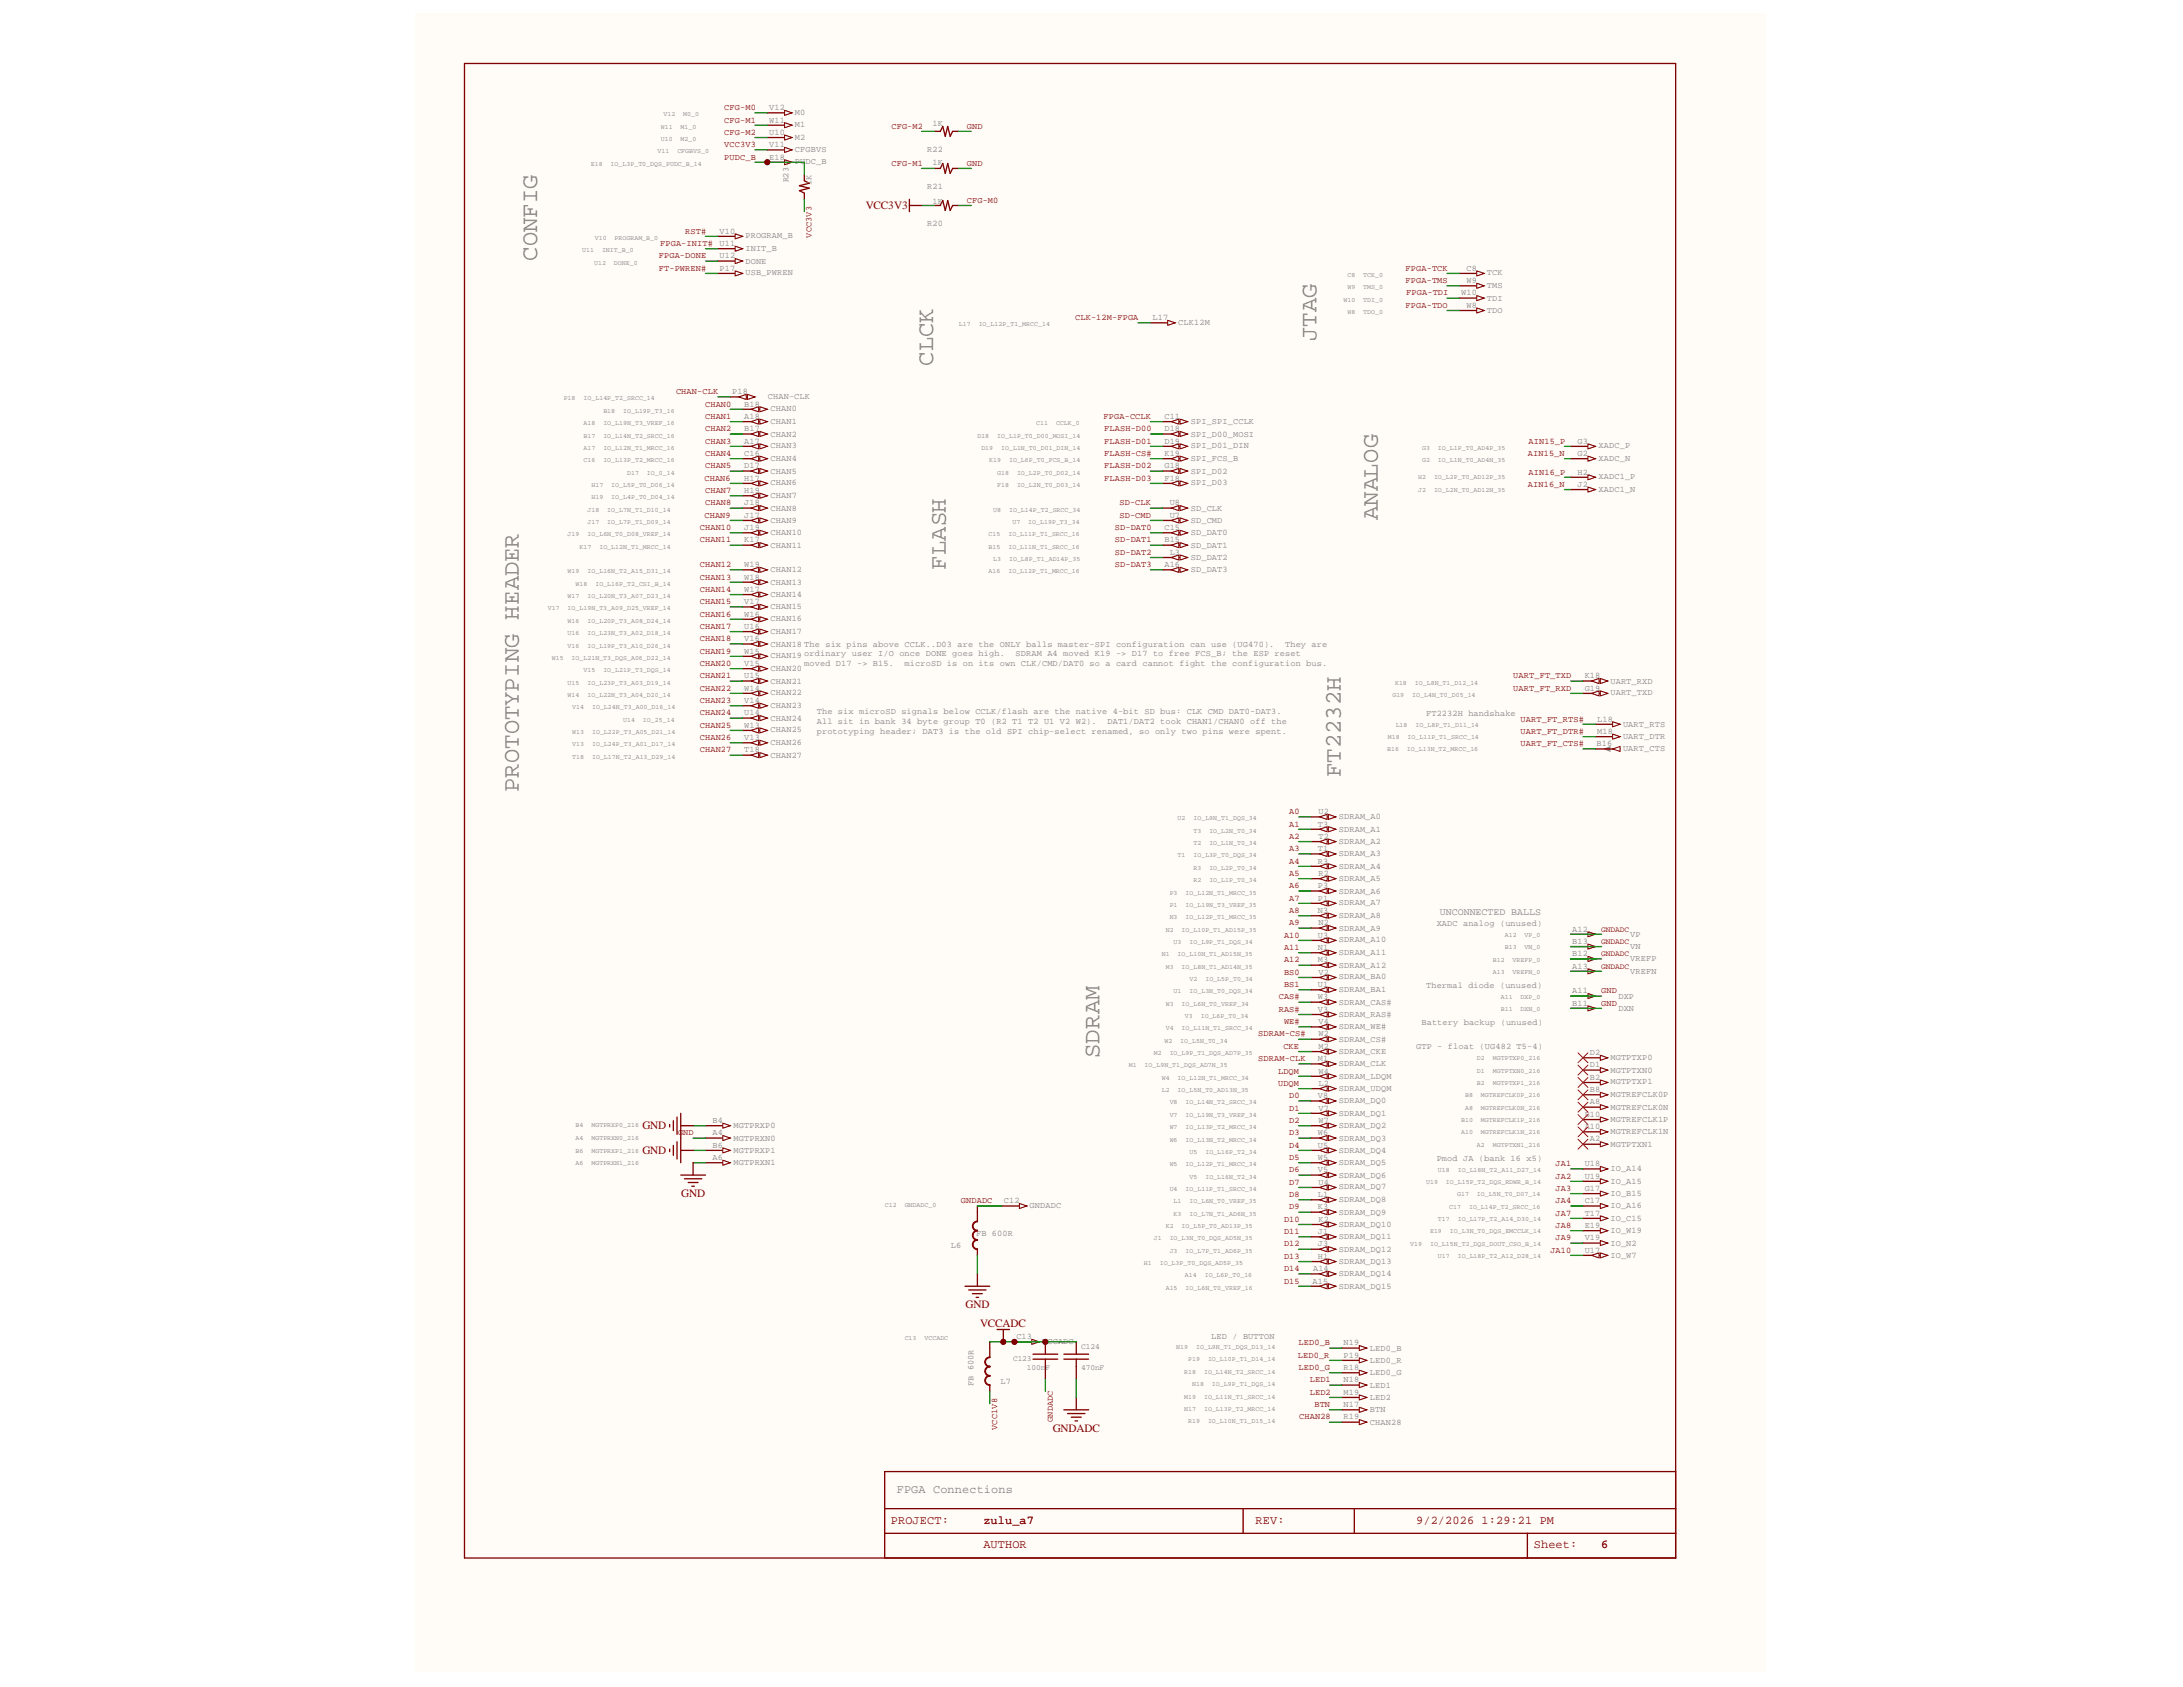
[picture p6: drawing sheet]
<svg xmlns="http://www.w3.org/2000/svg" width="279mm" height="216mm" viewBox="0 0 279 216" stroke-linecap="round" stroke-linejoin="round" font-family="sans-serif">
<defs><g id="words">
<g font-size="3" fill="#808080">
<text x="68.8" y="33.4" transform="rotate(-90 68.8 33.4)">CONFIG</text>
<text x="119.4" y="46.8" transform="rotate(-90 119.4 46.8)">CLCK</text>
<text x="168.5" y="43.7" transform="rotate(-90 168.5 43.7)">JTAG</text>
<text x="176.4" y="66.6" transform="rotate(-90 176.4 66.6)">ANALOG</text>
<text x="121" y="72.9" transform="rotate(-90 121 72.9)">FLASH</text>
<text x="66.4" y="101.3" transform="rotate(-90 66.4 101.3)">PROTOTYPING HEADER</text>
<text x="171.6" y="99.5" transform="rotate(-90 171.6 99.5)">FT2232H</text>
<text x="140.7" y="135.4" transform="rotate(-90 140.7 135.4)">SDRAM</text>
</g>
<text font-size="1.5" fill="#808080" x="114.8" y="191">FPGA Connections</text>
<g font-size="1.5" fill="#800000">
<text x="114" y="195">PROJECT:</text>
<text x="125.9" y="195">zulu_a7</text>
<text x="160.7" y="195">REV:</text>
<text x="181.3" y="195">9/2/2026</text>
<text x="189.6" y="195">1:29:21 PM</text>
<text x="125.9" y="198.1">AUTHOR</text>
<text x="196.3" y="198.1">Sheet:</text>
<text x="204.9" y="198.1">6</text>
</g>
<g font-size="1.4" fill="#800000">
<text x="110.8" y="26.8">VCC3V3</text>
<text x="82.2" y="144.5">GND</text>
<text x="82.2" y="147.7">GND</text>
<text x="87.2" y="153.2">GND</text>
<text x="123.6" y="167.4">GND</text>
<text x="125.4" y="169.8">VCCADC</text>
<text x="134.7" y="183.2">GNDADC</text>
</g>
<text font-size="1.3" fill="#808080" x="184.3" y="117.1">UNCONNECTED BALLS</text>
<g font-size="1.1" fill="#800000">
<text x="92.7" y="14.1">CFG-M0</text>
<text x="92.7" y="15.7">CFG-M1</text>
<text x="92.7" y="17.2">CFG-M2</text>
<text x="114.1" y="16.5">CFG-M2</text>
<text x="123.7" y="16.5">GND</text>
<text x="92.7" y="20.5">PUDC_B</text>
<text x="92.7" y="18.8">VCC3V3</text>
<text x="114.1" y="21.2">CFG-M1</text>
<text x="123.7" y="21.2">GND</text>
<text x="87.7" y="29.9">RST#</text>
<text x="123.7" y="25.9">CFG-M0</text>
<text x="84.3" y="34.7">FT-PWREN#</text>
<text x="84.3" y="33">FPGA-DONE</text>
<text x="84.5" y="31.5">FPGA-INIT#</text>
<text x="103.9" y="30.4" transform="rotate(-90 103.9 30.4)">VCC3V3</text>
<text x="179.9" y="34.7">FPGA-TCK</text>
<text x="137.6" y="41">CLK-12M-FPGA</text>
<text x="179.9" y="39.4">FPGA-TDO</text>
<text x="179.9" y="36.3">FPGA-TMS</text>
<text x="180" y="37.8">FPGA-TDI</text>
<text x="86.5" y="50.5">CHAN-CLK</text>
<text x="90.2" y="52.1">CHAN0</text>
<text x="90.2" y="53.6">CHAN1</text>
<text x="141.2" y="53.6">FPGA-CCLK</text>
<text x="90.2" y="55.2">CHAN2</text>
<text x="90.2" y="56.8">CHAN3</text>
<text x="90.2" y="58.4">CHAN4</text>
<text x="90.2" y="59.9">CHAN5</text>
<text x="141.3" y="56.8">FLASH-D01</text>
<text x="141.3" y="55.2">FLASH-D00</text>
<text x="141.3" y="58.4">FLASH-CS#</text>
<text x="141.3" y="59.9">FLASH-D02</text>
<text x="195.6" y="58.4">AIN15_N</text>
<text x="195.6" y="56.8">AIN15_P</text>
<text x="90.2" y="61.5">CHAN6</text>
<text x="90.2" y="63.1">CHAN7</text>
<text x="90.2" y="64.7">CHAN8</text>
<text x="141.3" y="61.5">FLASH-D03</text>
<text x="143.3" y="64.7">SD-CLK</text>
<text x="195.6" y="62.3">AIN16_N</text>
<text x="195.6" y="60.8">AIN16_P</text>
<text x="89.6" y="67.9">CHAN10</text>
<text x="89.6" y="69.4">CHAN11</text>
<text x="90.2" y="66.3">CHAN9</text>
<text x="142.7" y="71">SD-DAT2</text>
<text x="142.7" y="69.4">SD-DAT1</text>
<text x="142.7" y="67.9">SD-DAT0</text>
<text x="143.3" y="66.3">SD-CMD</text>
<text x="89.6" y="72.6">CHAN12</text>
<text x="89.6" y="74.2">CHAN13</text>
<text x="89.6" y="75.7">CHAN14</text>
<text x="89.6" y="77.3">CHAN15</text>
<text x="142.7" y="72.6">SD-DAT3</text>
<text x="89.6" y="78.9">CHAN16</text>
<text x="89.6" y="80.5">CHAN17</text>
<text x="89.6" y="82.1">CHAN18</text>
<text x="89.6" y="83.7">CHAN19</text>
<text x="89.6" y="85.2">CHAN20</text>
<text x="89.6" y="86.8">CHAN21</text>
<text x="89.6" y="88.4">CHAN22</text>
<text x="193.7" y="88.4">UART_FT_RXD</text>
<text x="193.7" y="86.8">UART_FT_TXD</text>
<text x="89.6" y="90">CHAN23</text>
<text x="89.6" y="91.5">CHAN24</text>
<text x="89.6" y="93.1">CHAN25</text>
<text x="89.6" y="94.8">CHAN26</text>
<text x="194.6" y="95.5">UART_FT_CTS#</text>
<text x="194.6" y="93.9">UART_FT_DTR#</text>
<text x="194.6" y="92.4">UART_FT_RTS#</text>
<text x="89.6" y="96.3">CHAN27</text>
<text x="165" y="104.2">A0</text>
<text x="165" y="105.8">A1</text>
<text x="165" y="107.3">A2</text>
<text x="165" y="109">A3</text>
<text x="165" y="110.6">A4</text>
<text x="165" y="112.1">A5</text>
<text x="165" y="113.7">A6</text>
<text x="165" y="115.3">A7</text>
<text x="165" y="116.8">A8</text>
<text x="165" y="118.4">A9</text>
<text x="164.3" y="120">A10</text>
<text x="164.3" y="124.8">BS0</text>
<text x="164.3" y="121.6">A11</text>
<text x="164.3" y="123.2">A12</text>
<text x="163.7" y="127.9">CAS#</text>
<text x="163.7" y="129.5">RAS#</text>
<text x="164.3" y="131.1">WE#</text>
<text x="164.3" y="126.4">BS1</text>
<text x="204.9" y="127.1">GND</text>
<text x="204.9" y="128.7">GND</text>
<text x="161" y="132.6">SDRAM-CS#</text>
<text x="161" y="135.8">SDRAM-CLK</text>
<text x="163.6" y="137.4">LDQM</text>
<text x="164.3" y="134.2">CKE</text>
<text x="163.6" y="139">UDQM</text>
<text x="165" y="140.6">D0</text>
<text x="165" y="142.2">D1</text>
<text x="165" y="143.7">D2</text>
<text x="86.8" y="145.3">G</text>
<text x="87.5" y="145.3">ND</text>
<text x="165" y="145.3">D3</text>
<text x="165" y="146.9">D4</text>
<text x="165" y="148.5">D5</text>
<text x="199.1" y="149.3">JA1</text>
<text x="123" y="154">GNDADC</text>
<text x="165" y="150">D6</text>
<text x="165" y="151.6">D7</text>
<text x="165" y="153.2">D8</text>
<text x="165" y="154.8">D9</text>
<text x="199.1" y="150.9">JA2</text>
<text x="199.1" y="152.4">JA3</text>
<text x="199.1" y="154">JA4</text>
<text x="199.1" y="155.6">JA7</text>
<text x="164.3" y="156.4">D10</text>
<text x="164.3" y="158">D11</text>
<text x="164.3" y="159.5">D12</text>
<text x="164.3" y="161.1">D13</text>
<text x="198.4" y="160.3">JA10</text>
<text x="199.1" y="157.1">JA8</text>
<text x="199.1" y="158.7">JA9</text>
<text x="164.3" y="162.7">D14</text>
<text x="164.3" y="164.3">D15</text>
<text x="166.1" y="173.8">LED0_R</text>
<text x="166.2" y="172.2">LED0_B</text>
<text x="166.2" y="175.3">LED0_G</text>
<text x="167.6" y="176.9">LED1</text>
<text x="167.6" y="178.5">LED2</text>
<text x="127.6" y="183" transform="rotate(-90 127.6 183)">VCC1V8</text>
<text x="134.7" y="182" transform="rotate(-90 134.7 182)">GNDADC</text>
<text x="166.3" y="181.6">CHAN28</text>
<text x="168.2" y="180.1">BTN</text>
</g>
<g font-size="1.1" fill="#808080">
<text x="98.5" y="14.1">V12</text>
<text x="98.5" y="15.7">W11</text>
<text x="98.5" y="17.2">U10</text>
<text x="101.8" y="14.7">M0</text>
<text x="101.8" y="16.3">M1</text>
<text x="101.8" y="17.9">M2</text>
<text x="119.3" y="16.1">1K</text>
<text x="98.5" y="18.8">V11</text>
<text x="98.5" y="20.5">E18</text>
<text x="100.9" y="23.3" transform="rotate(-90 100.9 23.3)">R23</text>
<text x="101.8" y="19.4">CFGBVS</text>
<text x="101.8" y="21">PUDC_B</text>
<text x="103.9" y="23.7" transform="rotate(-90 103.9 23.7)">1K</text>
<text x="118.7" y="19.4">R22</text>
<text x="119.3" y="21.1">1K</text>
<text x="92.1" y="29.9">V10</text>
<text x="118.7" y="28.9">R20</text>
<text x="118.7" y="24.2">R21</text>
<text x="119.3" y="26.1">1K</text>
<text x="92.1" y="34.7">P17</text>
<text x="92.1" y="31.5">U11</text>
<text x="92.1" y="33">U12</text>
<text x="95.4" y="30.5">PROGRAM_B</text>
<text x="95.4" y="35.2">USB_PWREN</text>
<text x="95.4" y="32.1">INIT_B</text>
<text x="95.4" y="33.7">DONE</text>
<text x="187.7" y="34.7">C8</text>
<text x="190.3" y="35.2">TCK</text>
<text x="147.5" y="41">L17</text>
<text x="150.8" y="41.6">CLK12M</text>
<text x="187" y="37.8">W10</text>
<text x="187.7" y="36.3">W9</text>
<text x="187.7" y="39.4">W8</text>
<text x="190.3" y="36.9">TMS</text>
<text x="190.3" y="38.5">TDI</text>
<text x="190.3" y="40.1">TDO</text>
<text x="93.7" y="50.5">P18</text>
<text x="95.2" y="52.1">B18</text>
<text x="95.2" y="53.6">A18</text>
<text x="98.3" y="51.1">CHAN-CLK</text>
<text x="98.6" y="52.7">CHAN0</text>
<text x="149" y="53.6">C11</text>
<text x="95.2" y="55.2">B17</text>
<text x="95.2" y="56.8">A17</text>
<text x="95.2" y="58.4">C16</text>
<text x="95.2" y="59.9">D17</text>
<text x="98.6" y="54.3">CHAN1</text>
<text x="98.6" y="55.9">CHAN2</text>
<text x="98.6" y="57.4">CHAN3</text>
<text x="98.6" y="59">CHAN4</text>
<text x="149" y="55.2">D18</text>
<text x="149" y="56.8">D19</text>
<text x="149" y="58.4">K19</text>
<text x="149" y="59.9">G18</text>
<text x="152.4" y="54.3">SPI_SPI_CCLK</text>
<text x="152.4" y="55.9">SPI_D00_MOSI</text>
<text x="152.4" y="57.4">SPI_D01_DIN</text>
<text x="152.4" y="59">SPI_FCS_B</text>
<text x="201.9" y="56.8">G3</text>
<text x="201.9" y="58.4">G2</text>
<text x="204.6" y="57.4">XADC_P</text>
<text x="204.6" y="59">XADC_N</text>
<text x="95.2" y="61.5">H17</text>
<text x="95.2" y="63.1">H19</text>
<text x="95.2" y="64.7">J18</text>
<text x="98.6" y="60.6">CHAN5</text>
<text x="98.6" y="62.1">CHAN6</text>
<text x="98.6" y="63.7">CHAN7</text>
<text x="98.6" y="65.3">CHAN8</text>
<text x="149" y="61.5">F18</text>
<text x="149.7" y="64.7">U8</text>
<text x="152.4" y="65.3">SD_CLK</text>
<text x="152.4" y="62.1">SPI_D03</text>
<text x="152.4" y="60.6">SPI_D02</text>
<text x="201.9" y="60.8">H2</text>
<text x="201.9" y="62.3">J2</text>
<text x="204.6" y="61.4">XADC1_P</text>
<text x="204.6" y="63">XADC1_N</text>
<text x="95.2" y="66.3">J17</text>
<text x="95.2" y="67.9">J19</text>
<text x="95.2" y="69.4">K17</text>
<text x="98.6" y="66.9">CHAN9</text>
<text x="98.6" y="68.5">CHAN10</text>
<text x="98.6" y="70.1">CHAN11</text>
<text x="149" y="69.4">B15</text>
<text x="149" y="67.9">C15</text>
<text x="149.7" y="71">L3</text>
<text x="149.7" y="66.3">U7</text>
<text x="152.4" y="71.7">SD_DAT2</text>
<text x="152.4" y="70.1">SD_DAT1</text>
<text x="152.4" y="68.5">SD_DAT0</text>
<text x="152.4" y="66.9">SD_CMD</text>
<text x="95.2" y="72.6">W19</text>
<text x="95.2" y="74.2">W18</text>
<text x="95.2" y="75.7">W17</text>
<text x="95.2" y="77.3">V17</text>
<text x="98.6" y="73.2">CHAN12</text>
<text x="98.6" y="74.8">CHAN13</text>
<text x="98.6" y="76.4">CHAN14</text>
<text x="98.6" y="77.9">CHAN15</text>
<text x="149" y="72.6">A16</text>
<text x="152.4" y="73.2">SD_DAT3</text>
<text x="95.2" y="78.9">W16</text>
<text x="95.2" y="80.5">U16</text>
<text x="95.2" y="82.1">V16</text>
<text x="95.2" y="83.7">W15</text>
<text x="98.6" y="79.5">CHAN16</text>
<text x="98.6" y="81.1">CHAN17</text>
<text x="98.6" y="82.7">CHAN18 The six pins above CCLK..D03 are the ONLY balls master-SPI configuration can use (UG470).</text>
<text x="102.9" y="83.9">ordinary user I/O once DONE goes high.</text>
<text x="130" y="83.9">SDRAM A4 moved K19 -&gt; D17 to free FCS_B; the ESP reset</text>
<text x="164.5" y="82.7">They are</text>
<text x="95.2" y="85.2">V15</text>
<text x="95.2" y="86.8">U15</text>
<text x="95.2" y="88.4">W14</text>
<text x="98.6" y="84.3">CHAN19</text>
<text x="98.6" y="85.9">CHAN20</text>
<text x="98.6" y="87.5">CHAN21</text>
<text x="98.6" y="89">CHAN22</text>
<text x="102.9" y="85.2">moved D17 -&gt; B15.</text>
<text x="115.8" y="85.2">microSD is on its own CLK/CMD/DAT0 so a card cannot fight the configuration bus.</text>
<text x="202.8" y="88.4">G19</text>
<text x="202.8" y="86.8">K18</text>
<text x="206.1" y="89">UART_TXD</text>
<text x="206.1" y="87.5">UART_RXD</text>
<text x="95.2" y="90">V14</text>
<text x="95.2" y="91.5">U14</text>
<text x="95.2" y="93.1">W13</text>
<text x="95.2" y="94.8">V13</text>
<text x="98.6" y="90.6">CHAN23</text>
<text x="98.6" y="92.2">CHAN24</text>
<text x="98.6" y="93.7">CHAN25</text>
<text x="98.6" y="95.3">CHAN26</text>
<text x="104.5" y="91.4">The six microSD signals below CCLK/flash are the native 4-bit SD bus: CLK CMD DAT0-DAT3.</text>
<text x="104.5" y="92.6">All sit in bank 34 byte group T0 (R2 T1 T2 U1 V2 W2).</text>
<text x="104.5" y="93.9">prototyping header; DAT3 is the old SPI chip-select renamed, so only two pins were spent.</text>
<text x="141.7" y="92.6">DAT1/DAT2 took CHAN1/CHAN0 off the</text>
<text x="182.5" y="91.6">FT2232H handshake</text>
<text x="204.3" y="95.5">B16</text>
<text x="204.4" y="92.4">L18</text>
<text x="204.4" y="93.9">M18</text>
<text x="207.7" y="93">UART_RTS</text>
<text x="207.7" y="94.6">UART_DTR</text>
<text x="95.2" y="96.3">T18</text>
<text x="98.6" y="96.9">CHAN27</text>
<text x="207.7" y="96.1">UART_CTS</text>
<text x="168.7" y="105.8">T3</text>
<text x="168.7" y="104.2">U2</text>
<text x="168.7" y="107.3">T2</text>
<text x="171.4" y="104.8">SDRAM_A0</text>
<text x="171.4" y="106.4">SDRAM_A1</text>
<text x="168.7" y="109">T1</text>
<text x="168.7" y="110.6">R3</text>
<text x="168.7" y="113.7">P3</text>
<text x="168.7" y="112.1">R2</text>
<text x="171.4" y="108">SDRAM_A2</text>
<text x="171.4" y="109.5">SDRAM_A3</text>
<text x="171.4" y="111.1">SDRAM_A4</text>
<text x="171.4" y="112.8">SDRAM_A5</text>
<text x="168.7" y="115.3">P1</text>
<text x="168.7" y="116.8">N3</text>
<text x="168.7" y="118.4">N2</text>
<text x="171.4" y="114.4">SDRAM_A6</text>
<text x="171.4" y="115.9">SDRAM_A7</text>
<text x="171.4" y="117.5">SDRAM_A8</text>
<text x="171.4" y="119.1">SDRAM_A9</text>
<text x="183.9" y="118.5">XADC analog (unused)</text>
<text x="201.2" y="119.3">A12</text>
<text x="208.7" y="119.9">VP</text>
<text x="168.7" y="120">U3</text>
<text x="168.7" y="121.6">N1</text>
<text x="168.7" y="123.2">M3</text>
<text x="168.7" y="124.8">V2</text>
<text x="171.4" y="120.6">SDRAM_A10</text>
<text x="171.4" y="122.2">SDRAM_A11</text>
<text x="171.4" y="123.8">SDRAM_A12</text>
<text x="171.4" y="125.4">SDRAM_BA0</text>
<text x="201.2" y="120.8">B13</text>
<text x="201.2" y="122.4">B12</text>
<text x="201.2" y="124">A13</text>
<text x="208.7" y="121.5">VN</text>
<text x="208.7" y="123">VREFP</text>
<text x="208.7" y="124.6">VREFN</text>
<text x="168.7" y="126.4">U1</text>
<text x="168.7" y="127.9">W3</text>
<text x="168.7" y="129.5">V3</text>
<text x="168.7" y="131.1">V4</text>
<text x="171.4" y="127">SDRAM_BA1</text>
<text x="171.4" y="128.6">SDRAM_CAS#</text>
<text x="171.4" y="130.2">SDRAM_RAS#</text>
<text x="171.4" y="131.7">SDRAM_WE#</text>
<text x="181.9" y="131.2">Battery backup (unused)</text>
<text x="182.5" y="126.4">Thermal diode (unused)</text>
<text x="201.2" y="127.1">A11</text>
<text x="201.2" y="128.7">B11</text>
<text x="207.1" y="127.8">DXP</text>
<text x="207.1" y="129.3">DXN</text>
<text x="168.7" y="135.8">M1</text>
<text x="168.7" y="132.6">W2</text>
<text x="168.7" y="134.2">M2</text>
<text x="168.7" y="137.4">W4</text>
<text x="171.4" y="133.3">SDRAM_CS#</text>
<text x="171.4" y="134.9">SDRAM_CKE</text>
<text x="171.4" y="136.4">SDRAM_CLK</text>
<text x="181.3" y="134.3">GTP - float (UG482 T5-4)</text>
<text x="203.5" y="135.1">D2</text>
<text x="203.5" y="136.6">D1</text>
<text x="206.1" y="135.7">MGTPTXP0</text>
<text x="206.1" y="137.3">MGTPTXN0</text>
<text x="91.2" y="143.7">B4</text>
<text x="168.7" y="140.6">V8</text>
<text x="168.7" y="139">L2</text>
<text x="168.7" y="142.2">V7</text>
<text x="168.7" y="143.7">W7</text>
<text x="171.4" y="138">SDRAM_LDQM</text>
<text x="171.4" y="139.6">SDRAM_UDQM</text>
<text x="171.4" y="141.2">SDRAM_DQ0</text>
<text x="171.4" y="142.8">SDRAM_DQ1</text>
<text x="202.8" y="142.9">B10</text>
<text x="203.5" y="138.2">B2</text>
<text x="203.5" y="139.8">B8</text>
<text x="203.5" y="141.3">A8</text>
<text x="206.1" y="138.8">MGTPTXP1</text>
<text x="206.1" y="140.4">MGTREFCLK0P</text>
<text x="206.1" y="142">MGTREFCLK0N</text>
<text x="206.1" y="143.6">MGTREFCLK1P</text>
<text x="91.2" y="145.3">A4</text>
<text x="91.2" y="146.9">B6</text>
<text x="91.2" y="148.5">A6</text>
<text x="93.9" y="144.4">MGTPRXP0</text>
<text x="93.9" y="146">MGTPRXN0</text>
<text x="93.9" y="147.5">MGTPRXP1</text>
<text x="93.9" y="149.1">MGTPRXN1</text>
<text x="168.7" y="145.3">W6</text>
<text x="168.7" y="146.9">U5</text>
<text x="168.7" y="148.5">W5</text>
<text x="171.4" y="144.4">SDRAM_DQ2</text>
<text x="171.4" y="146">SDRAM_DQ3</text>
<text x="171.4" y="147.5">SDRAM_DQ4</text>
<text x="171.4" y="149.1">SDRAM_DQ5</text>
<text x="183.9" y="148.6">Pmod JA (bank 16 x5)</text>
<text x="202.8" y="144.5">A10</text>
<text x="202.8" y="149.3">U18</text>
<text x="203.5" y="146.1">A2</text>
<text x="206.1" y="145.1">MGTREFCLK1N</text>
<text x="206.1" y="146.7">MGTPTXN1</text>
<text x="206.1" y="149.9">IO_A14</text>
<text x="128.5" y="154">C12</text>
<text x="131.8" y="154.6">GNDADC</text>
<text x="168.7" y="150">V5</text>
<text x="168.7" y="153.2">L1</text>
<text x="168.7" y="154.8">K3</text>
<text x="168.7" y="151.6">U4</text>
<text x="171.4" y="150.7">SDRAM_DQ6</text>
<text x="171.4" y="152.2">SDRAM_DQ7</text>
<text x="171.4" y="153.8">SDRAM_DQ8</text>
<text x="171.4" y="155.4">SDRAM_DQ9</text>
<text x="202.8" y="150.9">U19</text>
<text x="202.8" y="154">C17</text>
<text x="202.8" y="155.6">T17</text>
<text x="202.8" y="152.4">G17</text>
<text x="206.1" y="151.5">IO_A15</text>
<text x="206.1" y="154.6">IO_A16</text>
<text x="206.1" y="153.1">IO_B15</text>
<text x="121.7" y="159.7">L6</text>
<text x="124.9" y="158.1">FB 600R</text>
<text x="168.7" y="158">J1</text>
<text x="168.7" y="159.5">J3</text>
<text x="168.7" y="161.1">H1</text>
<text x="168.7" y="156.4">K2</text>
<text x="171.4" y="157">SDRAM_DQ10</text>
<text x="171.4" y="158.6">SDRAM_DQ11</text>
<text x="171.4" y="160.2">SDRAM_DQ12</text>
<text x="171.4" y="161.8">SDRAM_DQ13</text>
<text x="202.8" y="157.1">E19</text>
<text x="202.8" y="158.7">V19</text>
<text x="202.8" y="160.3">U17</text>
<text x="206.1" y="157.8">IO_W19</text>
<text x="206.1" y="156.2">IO_C15</text>
<text x="206.1" y="159.4">IO_N2</text>
<text x="206.1" y="160.9">IO_W7</text>
<text x="168" y="164.3">A15</text>
<text x="168.1" y="162.7">A14</text>
<text x="171.4" y="163.3">SDRAM_DQ14</text>
<text x="171.4" y="164.9">SDRAM_DQ15</text>
<text x="130.1" y="171.4">C13</text>
<text x="133.4" y="172">VCCADC</text>
<text x="155" y="171.3">LED / BUTTON</text>
<text x="172" y="172.2">N19</text>
<text x="172" y="173.8">P19</text>
<text x="175.3" y="172.9">LED0_B</text>
<text x="124.6" y="177.3" transform="rotate(-90 124.6 177.3)">FB 600R</text>
<text x="128.1" y="177.1">L7</text>
<text x="172" y="175.3">R18</text>
<text x="172" y="176.9">N18</text>
<text x="172" y="178.5">M19</text>
<text x="175.3" y="174.4">LED0_R</text>
<text x="175.3" y="176">LED0_G</text>
<text x="175.3" y="177.6">LED1</text>
<text x="175.3" y="179.1">LED2</text>
<text x="172" y="180.1">N17</text>
<text x="172" y="181.6">R19</text>
<text x="175.3" y="180.7">BTN</text>
<text x="175.3" y="182.3">CHAN28</text>
</g>
<g font-size="1" fill="#800000">
<text x="204.9" y="119.3">GNDADC</text>
<text x="204.9" y="122.4">GNDADC</text>
<text x="204.9" y="124">GNDADC</text>
<text x="204.9" y="120.9">GNDADC</text>
</g>
<g font-size="1" fill="#808080">
<text x="138.4" y="172.6">C124</text>
<text x="129.7" y="174.2">C123</text>
<text x="131.4" y="175.3">100nF</text>
<text x="138.4" y="175.3">470nF</text>
</g>
<g font-size=".8" fill="#808080">
<text x="84.6" y="16.5">W11</text>
<text x="84.9" y="14.9">V12</text>
<text x="87.1" y="16.5">M1_0</text>
<text x="87.5" y="14.9">M0_0</text>
<text x="75.6" y="21.2">E18</text>
<text x="78.2" y="21.2">IO_L3P_T0_DQS_PUDC_B_14</text>
<text x="84.2" y="19.6">V11</text>
<text x="84.6" y="18.1">U10</text>
<text x="86.7" y="19.6">CFGBVS_0</text>
<text x="87.1" y="18.1">M2_0</text>
<text x="74.5" y="32.3">U11</text>
<text x="76" y="33.9">U12</text>
<text x="76.1" y="30.7">V10</text>
<text x="77.1" y="32.3">INIT_B_0</text>
<text x="78.6" y="33.9">DONE_0</text>
<text x="78.7" y="30.7">PROGRAM_B_0</text>
<text x="172.5" y="35.4">C8</text>
<text x="174.5" y="35.4">TCK_0</text>
<text x="122.7" y="41.8">L17</text>
<text x="125.3" y="41.8">IO_L12P_T1_MRCC_14</text>
<text x="172" y="38.6">W10</text>
<text x="172.5" y="40.2">W8</text>
<text x="172.5" y="37">W9</text>
<text x="174.5" y="38.6">TDI_0</text>
<text x="174.5" y="40.2">TDO_0</text>
<text x="174.5" y="37">TMS_0</text>
<text x="72.1" y="51.2">P18</text>
<text x="74.7" y="51.2">IO_L14P_T2_SRCC_14</text>
<text x="77.2" y="52.8">B18</text>
<text x="79.8" y="52.8">IO_L19P_T3_16</text>
<text x="74.7" y="54.4">A18</text>
<text x="74.7" y="56">B17</text>
<text x="74.7" y="57.6">A17</text>
<text x="74.7" y="59.2">C16</text>
<text x="77.2" y="54.4">IO_L19N_T3_VREF_16</text>
<text x="77.2" y="56">IO_L14N_T2_SRCC_16</text>
<text x="77.2" y="57.6">IO_L12N_T1_MRCC_16</text>
<text x="77.2" y="59.2">IO_L13P_T2_MRCC_16</text>
<text x="125.1" y="56">D18</text>
<text x="125.6" y="57.6">D19</text>
<text x="126.6" y="59.2">K19</text>
<text x="127.6" y="56">IO_L1P_T0_D00_MOSI_14</text>
<text x="128.1" y="57.6">IO_L1N_T0_D01_DIN_14</text>
<text x="129.2" y="59.2">IO_L6P_T0_FCS_B_14</text>
<text x="132.6" y="54.4">C11</text>
<text x="135.2" y="54.4">CCLK_0</text>
<text x="182" y="57.6">G3</text>
<text x="182" y="59.2">G2</text>
<text x="184" y="57.6">IO_L1P_T0_AD4P_35</text>
<text x="184" y="59.2">IO_L1N_T0_AD4N_35</text>
<text x="75.2" y="65.5">J18</text>
<text x="75.7" y="62.3">H17</text>
<text x="75.7" y="63.9">H19</text>
<text x="77.7" y="65.5">IO_L7N_T1_D10_14</text>
<text x="78.2" y="62.3">IO_L5P_T0_D06_14</text>
<text x="78.2" y="63.9">IO_L4P_T0_D04_14</text>
<text x="80.3" y="60.8">D17</text>
<text x="82.8" y="60.8">IO_0_14</text>
<text x="127.1" y="65.5">U8</text>
<text x="127.6" y="60.8">G18</text>
<text x="127.6" y="62.3">F18</text>
<text x="129.2" y="65.5">IO_L14P_T2_SRCC_34</text>
<text x="130.2" y="60.8">IO_L2P_T0_D02_14</text>
<text x="130.2" y="62.3">IO_L2N_T0_D03_14</text>
<text x="181.5" y="61.4">H2</text>
<text x="181.5" y="63">J2</text>
<text x="183.5" y="61.4">IO_L2P_T0_AD12P_35</text>
<text x="183.5" y="63">IO_L2N_T0_AD12N_35</text>
<text x="72.7" y="68.6">J19</text>
<text x="74.2" y="70.2">K17</text>
<text x="75.2" y="68.6">IO_L6N_T0_D08_VREF_14</text>
<text x="75.2" y="67.1">J17</text>
<text x="76.7" y="70.2">IO_L12N_T1_MRCC_14</text>
<text x="77.7" y="67.1">IO_L7P_T1_D09_14</text>
<text x="126.5" y="70.2">B15</text>
<text x="126.5" y="68.6">C15</text>
<text x="127.1" y="71.8">L3</text>
<text x="129.1" y="70.2">IO_L11N_T1_SRCC_16</text>
<text x="129.1" y="68.6">IO_L11P_T1_SRCC_16</text>
<text x="129.2" y="71.8">IO_L8P_T1_AD14P_35</text>
<text x="129.6" y="67.1">U7</text>
<text x="131.6" y="67.1">IO_L19P_T3_34</text>
<text x="72.7" y="73.4">W19</text>
<text x="72.7" y="76.6">W17</text>
<text x="73.7" y="75">W18</text>
<text x="75.2" y="73.4">IO_L16N_T2_A15_D31_14</text>
<text x="75.2" y="76.6">IO_L20N_T3_A07_D23_14</text>
<text x="76.2" y="75">IO_L16P_T2_CSI_B_14</text>
<text x="126.5" y="73.4">A16</text>
<text x="129.1" y="73.4">IO_L12P_T1_MRCC_16</text>
<text x="70.1" y="78.1">V17</text>
<text x="72.7" y="78.1">IO_L19N_T3_A09_D25_VREF_14</text>
<text x="72.7" y="79.7">W16</text>
<text x="72.7" y="81.3">U16</text>
<text x="72.7" y="82.9">V16</text>
<text x="75.2" y="79.7">IO_L20P_T3_A08_D24_14</text>
<text x="75.2" y="81.3">IO_L23N_T3_A02_D18_14</text>
<text x="75.2" y="82.9">IO_L19P_T3_A10_D26_14</text>
<text x="70.6" y="84.4">W15</text>
<text x="72.7" y="87.7">U15</text>
<text x="72.7" y="89.2">W14</text>
<text x="73.2" y="84.4">IO_L21N_T3_DQS_A06_D22_14</text>
<text x="74.7" y="86">V15</text>
<text x="75.2" y="87.7">IO_L23P_T3_A03_D19_14</text>
<text x="75.2" y="89.2">IO_L22N_T3_A04_D20_14</text>
<text x="77.2" y="86">IO_L21P_T3_DQS_14</text>
<text x="178.2" y="89.2">G19</text>
<text x="178.5" y="87.7">K18</text>
<text x="180.7" y="89.2">IO_L4N_T0_D05_14</text>
<text x="181.1" y="87.7">IO_L8N_T1_D12_14</text>
<text x="73.2" y="90.8">V14</text>
<text x="73.2" y="93.9">W13</text>
<text x="73.2" y="95.5">V13</text>
<text x="75.8" y="90.8">IO_L24N_T3_A00_D16_14</text>
<text x="75.8" y="93.9">IO_L22P_T3_A05_D21_14</text>
<text x="75.8" y="95.5">IO_L24P_T3_A01_D17_14</text>
<text x="79.8" y="92.4">U14</text>
<text x="82.3" y="92.4">IO_25_14</text>
<text x="177.6" y="94.6">M18</text>
<text x="178.6" y="93">L18</text>
<text x="180.2" y="94.6">IO_L11P_T1_SRCC_14</text>
<text x="181.2" y="93">IO_L8P_T1_D11_14</text>
<text x="73.2" y="97.1">T18</text>
<text x="75.8" y="97.1">IO_L17N_T2_A13_D29_14</text>
<text x="177.5" y="96.1">B16</text>
<text x="180.1" y="96.1">IO_L13N_T2_MRCC_16</text>
<text x="150.7" y="105">U2</text>
<text x="152.8" y="105">IO_L9N_T1_DQS_34</text>
<text x="152.8" y="106.6">T3</text>
<text x="154.8" y="106.6">IO_L2N_T0_34</text>
<text x="150.7" y="109.7">T1</text>
<text x="152.8" y="109.7">IO_L3P_T0_DQS_34</text>
<text x="152.8" y="108.2">T2</text>
<text x="152.8" y="111.3">R3</text>
<text x="152.8" y="112.9">R2</text>
<text x="154.8" y="108.2">IO_L1N_T0_34</text>
<text x="154.8" y="111.3">IO_L2P_T0_34</text>
<text x="154.8" y="112.9">IO_L1P_T0_34</text>
<text x="149.2" y="119.3">N2</text>
<text x="149.7" y="116.1">P1</text>
<text x="149.7" y="114.5">P3</text>
<text x="149.7" y="117.7">N3</text>
<text x="151.2" y="119.3">IO_L10P_T1_AD15P_35</text>
<text x="151.7" y="116.1">IO_L19N_T3_VREF_35</text>
<text x="151.7" y="114.5">IO_L12N_T1_MRCC_35</text>
<text x="151.7" y="117.7">IO_L12P_T1_MRCC_35</text>
<text x="192.6" y="119.9">A12</text>
<text x="195.1" y="119.9">VP_0</text>
<text x="148.7" y="122.4">N1</text>
<text x="149.2" y="124">M3</text>
<text x="150.2" y="120.8">U3</text>
<text x="150.7" y="122.4">IO_L10N_T1_AD15N_35</text>
<text x="151.2" y="124">IO_L8N_T1_AD14N_35</text>
<text x="152.2" y="120.8">IO_L9P_T1_DQS_34</text>
<text x="152.2" y="125.5">V2</text>
<text x="154.3" y="125.5">IO_L5P_T0_34</text>
<text x="191.1" y="123.1">B12</text>
<text x="191.1" y="124.6">A13</text>
<text x="192.6" y="121.5">B13</text>
<text x="193.6" y="123.1">VREFP_0</text>
<text x="193.6" y="124.6">VREFN_0</text>
<text x="195.1" y="121.5">VN_0</text>
<text x="149.2" y="128.7">W3</text>
<text x="149.2" y="131.9">V4</text>
<text x="150.2" y="127.1">U1</text>
<text x="151.2" y="128.7">IO_L6N_T0_VREF_34</text>
<text x="151.2" y="131.9">IO_L11N_T1_SRCC_34</text>
<text x="151.7" y="130.3">V3</text>
<text x="152.2" y="127.1">IO_L3N_T0_DQS_34</text>
<text x="153.7" y="130.3">IO_L6P_T0_34</text>
<text x="192.1" y="127.8">A11</text>
<text x="192.1" y="129.3">B11</text>
<text x="194.6" y="127.8">DXP_0</text>
<text x="194.6" y="129.3">DXN_0</text>
<text x="144.5" y="136.6">M1</text>
<text x="146.5" y="136.6">IO_L9N_T1_DQS_AD7N_35</text>
<text x="147.7" y="135.1">M2</text>
<text x="149" y="133.5">W2</text>
<text x="149.7" y="135.1">IO_L9P_T1_DQS_AD7P_35</text>
<text x="151.1" y="133.5">IO_L5N_T0_34</text>
<text x="189" y="135.7">D2</text>
<text x="189" y="137.3">D1</text>
<text x="191.1" y="135.7">MGTPTXP0_216</text>
<text x="191.1" y="137.3">MGTPTXN0_216</text>
<text x="148.7" y="138.2">W4</text>
<text x="148.7" y="139.8">L2</text>
<text x="149.7" y="141.3">V8</text>
<text x="149.7" y="142.9">V7</text>
<text x="150.7" y="138.2">IO_L12N_T1_MRCC_34</text>
<text x="150.7" y="139.8">IO_L5N_T0_AD13N_35</text>
<text x="151.7" y="141.3">IO_L14N_T2_SRCC_34</text>
<text x="151.7" y="142.9">IO_L19N_T3_VREF_34</text>
<text x="187" y="143.6">B10</text>
<text x="187.5" y="140.4">B8</text>
<text x="187.5" y="142">A8</text>
<text x="189" y="138.9">B2</text>
<text x="189.5" y="143.6">MGTREFCLK1P_216</text>
<text x="189.5" y="140.4">MGTREFCLK0P_216</text>
<text x="189.5" y="142">MGTREFCLK0N_216</text>
<text x="191.1" y="138.9">MGTPTXP1_216</text>
<text x="73.7" y="144.3">B4</text>
<text x="73.7" y="145.9">A4</text>
<text x="73.7" y="147.5">B6</text>
<text x="73.7" y="149.1">A6</text>
<text x="75.7" y="144.3">MGTPRXP0_216</text>
<text x="75.7" y="145.9">MGTPRXN0_216</text>
<text x="75.7" y="147.5">MGTPRXP1_216</text>
<text x="75.7" y="149.1">MGTPRXN1_216</text>
<text x="149.7" y="144.5">W7</text>
<text x="149.7" y="146.1">W6</text>
<text x="149.7" y="149.3">W5</text>
<text x="151.7" y="144.5">IO_L13P_T2_MRCC_34</text>
<text x="151.7" y="146.1">IO_L13N_T2_MRCC_34</text>
<text x="151.7" y="149.3">IO_L12P_T1_MRCC_34</text>
<text x="152.2" y="147.7">U5</text>
<text x="154.3" y="147.7">IO_L16P_T2_34</text>
<text x="184" y="149.9">U18</text>
<text x="186.6" y="149.9">IO_L18N_T2_A11_D27_14</text>
<text x="187" y="145.1">A10</text>
<text x="189" y="146.7">A2</text>
<text x="189.5" y="145.1">MGTREFCLK1N_216</text>
<text x="191.1" y="146.7">MGTPTXN1_216</text>
<text x="113.3" y="154.5">C12</text>
<text x="115.8" y="154.5">GNDADC_0</text>
<text x="149.7" y="152.4">U4</text>
<text x="150.2" y="154">L1</text>
<text x="150.2" y="155.6">K3</text>
<text x="151.7" y="152.4">IO_L11P_T1_SRCC_34</text>
<text x="152.2" y="154">IO_L6N_T0_VREF_35</text>
<text x="152.2" y="155.6">IO_L7N_T1_AD6N_35</text>
<text x="152.2" y="150.9">V5</text>
<text x="154.3" y="150.9">IO_L16N_T2_34</text>
<text x="182.5" y="151.5">U19</text>
<text x="185.1" y="151.5">IO_L15P_T2_DQS_RDWR_B_14</text>
<text x="185.5" y="154.7">C17</text>
<text x="186.5" y="153.1">G17</text>
<text x="188" y="154.7">IO_L14P_T2_SRCC_16</text>
<text x="189" y="153.1">IO_L5N_T0_D07_14</text>
<text x="146.4" y="161.9">H1</text>
<text x="147.7" y="158.7">J1</text>
<text x="148.4" y="161.9">IO_L3P_T0_DQS_AD5P_35</text>
<text x="149.2" y="157.2">K2</text>
<text x="149.7" y="158.7">IO_L3N_T0_DQS_AD5N_35</text>
<text x="149.7" y="160.3">J3</text>
<text x="151.2" y="157.2">IO_L5P_T0_AD13P_35</text>
<text x="151.7" y="160.3">IO_L7P_T1_AD6P_35</text>
<text x="180.5" y="159.4">V19</text>
<text x="183" y="159.4">IO_L15N_T2_DQS_DOUT_CSO_B_14</text>
<text x="183" y="157.8">E19</text>
<text x="184" y="156.2">T17</text>
<text x="184" y="160.9">U17</text>
<text x="185.6" y="157.8">IO_L3N_T0_DQS_EMCCLK_14</text>
<text x="186.6" y="156.2">IO_L17P_T2_A14_D30_14</text>
<text x="186.6" y="160.9">IO_L18P_T2_A12_D28_14</text>
<text x="149.2" y="165.1">A15</text>
<text x="151.7" y="163.5">A14</text>
<text x="151.7" y="165.1">IO_L6N_T0_VREF_16</text>
<text x="154.2" y="163.5">IO_L6P_T0_16</text>
<text x="115.8" y="171.5">C13</text>
<text x="118.3" y="171.5">VCCADC</text>
<text x="150.6" y="172.7">N19</text>
<text x="153.1" y="172.7">IO_L9N_T1_DQS_D13_14</text>
<text x="151.6" y="175.8">R18</text>
<text x="151.6" y="179">M19</text>
<text x="152.1" y="174.2">P19</text>
<text x="152.6" y="177.4">N18</text>
<text x="154.1" y="175.8">IO_L14N_T2_SRCC_14</text>
<text x="154.1" y="179">IO_L11N_T1_SRCC_14</text>
<text x="154.6" y="174.2">IO_L10P_T1_D14_14</text>
<text x="155.1" y="177.4">IO_L9P_T1_DQS_14</text>
<text x="151.6" y="180.5">N17</text>
<text x="152.1" y="182.2">R19</text>
<text x="154.1" y="180.5">IO_L13P_T2_MRCC_14</text>
<text x="154.6" y="182.2">IO_L10N_T1_D15_14</text>
</g>
</g></defs>
<g fill="#fffcf8">
<path d="M53.1 1.6h172.8v212.3h-172.8z" fill-rule="evenodd"/>
<path d="M53.1 1.6h172.8v212.3h-172.8z" fill-rule="evenodd"/>
</g>
<circle cx="98.2" cy="20.8" r=".32" fill="#000080"/>
<circle cx="98.2" cy="20.8" r=".32" fill="none" stroke="#000080" stroke-width=".13"/>
<circle cx="128.4" cy="171.7" r=".32" fill="#000080"/>
<circle cx="128.4" cy="171.7" r=".32" fill="none" stroke="#000080" stroke-width=".13"/>
<circle cx="129.8" cy="171.7" r=".32" fill="#000080"/>
<circle cx="129.8" cy="171.7" r=".32" fill="none" stroke="#000080" stroke-width=".13"/>
<circle cx="133.8" cy="171.7" r=".32" fill="#000080"/>
<circle cx="133.8" cy="171.7" r=".32" fill="none" stroke="#000080" stroke-width=".13"/>
<g fill="none" stroke="#800000" stroke-width=".17">
<path d="M59.4 8.1h155.1v191.3h-155.1zM119.6 16.8h.7l.4-.6 .3 1.2 .3-1.2 .3 1.2 .3-.6h.8M102.9 22.3v.8l.7 .4-1.3 .3 1.3 .3-1.3 .3 .6 .3v.8M119.6 26.3h.7l.4-.6 .3 1.2 .3-1.2 .3 1.2 .3-.6h.8M119.6 21.6h.7l.4-.7 .3 1.3 .3-1.3 .3 1.3 .3-.6h.8M125.1 158.7a.56 .56 0 0 0-.6 .6 .56 .56 0 0 0 .6 .5v.9M125.1 158.7a.63 .63 0 0 0-.6 .6 .63 .63 0 0 0 .6 .6M125.1 157.5a.56 .56 0 0 0-.6 .6 .56 .56 0 0 0 .6 .6M125.1 157.5a.62 .62 0 0 0-.6 .6 .62 .62 0 0 0 .6 .6M125.1 154.3v2a.56 .56 0 0 0-.6 .6 .56 .56 0 0 0 .6 .6M125.1 156.3a.62 .62 0 0 0-.6 .6 .62 .62 0 0 0 .6 .6M125.1 157.5h.1"/>
<path d="M125.1 158.7h.1M126.7 171.7v2a.56 .56 0 0 0-.6 .6 .56 .56 0 0 0 .6 .6M126.7 176.1a.56 .56 0 0 0-.6 .6 .56 .56 0 0 0 .6 .5v.9M126.7 176a.62 .62 0 0 0-.6 .7 .62 .62 0 0 0 .6 .6M126.7 174.9a.56 .56 0 0 0-.6 .6 .56 .56 0 0 0 .6 .5M126.7 174.9a.62 .62 0 0 0-.6 .6 .62 .62 0 0 0 .6 .6M126.7 173.7a.62 .62 0 0 0-.6 .6 .62 .62 0 0 0 .6 .6M126.7 174.9h.1M126.7 176v.1M132.2 173.3h3.2M132.2 173.9h3.2M133.8 171.7v1.6"/>
<path d="M133.8 173.9v2.6M136.2 173.3h3.1M136.2 173.9h3.1M137.8 171.7v1.6M137.8 173.9v2.6M113.2 196.2h101.3M113.2 193.1h101.3M159.1 193.1v3.1M173.3 193.1v3.1M195.5 196.2v3.2M214.5 188.3h-101.3v11.1"/>
</g>
<path d="M170.2 104.3l.6 .2-.6 .3z" fill="#808080"/>
<path d="M170.2 104.3l.6 .2-.6 .3z" fill="none" stroke="#808080" stroke-width=".17"/>
<path d="M169 104.5l.7-.2v.5z" fill="#808080"/>
<path d="M169 104.5l.7-.2v.5z" fill="none" stroke="#808080" stroke-width=".17"/>
<path d="M167.8 104.5h3.2" fill="none" stroke="#800000" stroke-width=".17"/>
<path d="M170 104.2l1 .3-1 .4z" fill="#f8fcff"/>
<path d="M170 104.2l1 .3-1 .4z" fill="none" stroke="#800000" stroke-width=".13"/>
<path d="M168.9 104.5l1-.3v.7z" fill="#f8fcff"/>
<path d="M168.9 104.5l1-.3v.7z" fill="none" stroke="#800000" stroke-width=".13"/>
<path d="M170.2 105.9l.6 .2-.6 .3z" fill="#808080"/>
<path d="M170.2 105.9l.6 .2-.6 .3z" fill="none" stroke="#808080" stroke-width=".17"/>
<path d="M169 106.1l.7-.2v.5z" fill="#808080"/>
<path d="M169 106.1l.7-.2v.5z" fill="none" stroke="#808080" stroke-width=".17"/>
<path d="M167.8 106.1h3.2" fill="none" stroke="#800000" stroke-width=".17"/>
<path d="M170 105.8l1 .3-1 .3z" fill="#f8fcff"/>
<path d="M170 105.8l1 .3-1 .3z" fill="none" stroke="#800000" stroke-width=".13"/>
<path d="M168.9 106.1l1-.3v.6z" fill="#f8fcff"/>
<path d="M168.9 106.1l1-.3v.6z" fill="none" stroke="#800000" stroke-width=".13"/>
<path d="M170.2 107.5l.6 .2-.6 .3z" fill="#808080"/>
<path d="M170.2 107.5l.6 .2-.6 .3z" fill="none" stroke="#808080" stroke-width=".17"/>
<path d="M169 107.7l.7-.2v.5z" fill="#808080"/>
<path d="M169 107.7l.7-.2v.5z" fill="none" stroke="#808080" stroke-width=".17"/>
<path d="M167.8 107.7h3.2" fill="none" stroke="#800000" stroke-width=".17"/>
<path d="M170 107.4l1 .3-1 .3z" fill="#f8fcff"/>
<path d="M170 107.4l1 .3-1 .3z" fill="none" stroke="#800000" stroke-width=".13"/>
<path d="M168.9 107.7l1-.3v.6z" fill="#f8fcff"/>
<path d="M168.9 107.7l1-.3v.6z" fill="none" stroke="#800000" stroke-width=".13"/>
<path d="M170.2 109l.6 .3-.6 .2z" fill="#808080"/>
<path d="M170.2 109l.6 .3-.6 .2z" fill="none" stroke="#808080" stroke-width=".17"/>
<path d="M169 109.3l.7-.3v.5z" fill="#808080"/>
<path d="M169 109.3l.7-.3v.5z" fill="none" stroke="#808080" stroke-width=".17"/>
<path d="M167.8 109.3h3.2" fill="none" stroke="#800000" stroke-width=".17"/>
<path d="M170 109l1 .3-1 .3z" fill="#f8fcff"/>
<path d="M170 109l1 .3-1 .3z" fill="none" stroke="#800000" stroke-width=".13"/>
<path d="M168.9 109.3l1-.3v.6z" fill="#f8fcff"/>
<path d="M168.9 109.3l1-.3v.6z" fill="none" stroke="#800000" stroke-width=".13"/>
<path d="M170.2 110.6l.6 .3-.6 .2z" fill="#808080"/>
<path d="M170.2 110.6l.6 .3-.6 .2z" fill="none" stroke="#808080" stroke-width=".17"/>
<path d="M169 110.9l.7-.3v.5z" fill="#808080"/>
<path d="M169 110.9l.7-.3v.5z" fill="none" stroke="#808080" stroke-width=".17"/>
<path d="M167.8 110.9h3.2" fill="none" stroke="#800000" stroke-width=".17"/>
<path d="M170 110.6l1 .3-1 .3z" fill="#f8fcff"/>
<path d="M170 110.6l1 .3-1 .3z" fill="none" stroke="#800000" stroke-width=".13"/>
<path d="M168.9 110.9l1-.3v.6z" fill="#f8fcff"/>
<path d="M168.9 110.9l1-.3v.6z" fill="none" stroke="#800000" stroke-width=".13"/>
<path d="M170.2 112.2l.6 .2-.6 .3z" fill="#808080"/>
<path d="M170.2 112.2l.6 .2-.6 .3z" fill="none" stroke="#808080" stroke-width=".17"/>
<path d="M169 112.4l.7-.2v.5z" fill="#808080"/>
<path d="M169 112.4l.7-.2v.5z" fill="none" stroke="#808080" stroke-width=".17"/>
<path d="M167.8 112.4h3.2" fill="none" stroke="#800000" stroke-width=".17"/>
<path d="M170 112.1l1 .3-1 .4z" fill="#f8fcff"/>
<path d="M170 112.1l1 .3-1 .4z" fill="none" stroke="#800000" stroke-width=".13"/>
<path d="M168.9 112.4l1-.3v.7z" fill="#f8fcff"/>
<path d="M168.9 112.4l1-.3v.7z" fill="none" stroke="#800000" stroke-width=".13"/>
<path d="M170.2 113.8l.6 .2-.6 .3z" fill="#808080"/>
<path d="M170.2 113.8l.6 .2-.6 .3z" fill="none" stroke="#808080" stroke-width=".17"/>
<path d="M169 114l.7-.2v.5z" fill="#808080"/>
<path d="M169 114l.7-.2v.5z" fill="none" stroke="#808080" stroke-width=".17"/>
<path d="M167.8 114h3.2" fill="none" stroke="#800000" stroke-width=".17"/>
<path d="M170 113.7l1 .3-1 .3z" fill="#f8fcff"/>
<path d="M170 113.7l1 .3-1 .3z" fill="none" stroke="#800000" stroke-width=".13"/>
<path d="M168.9 114l1-.3v.6z" fill="#f8fcff"/>
<path d="M168.9 114l1-.3v.6z" fill="none" stroke="#800000" stroke-width=".13"/>
<path d="M170.2 115.4l.6 .2-.6 .3z" fill="#808080"/>
<path d="M170.2 115.4l.6 .2-.6 .3z" fill="none" stroke="#808080" stroke-width=".17"/>
<path d="M169 115.6l.7-.2v.5z" fill="#808080"/>
<path d="M169 115.6l.7-.2v.5z" fill="none" stroke="#808080" stroke-width=".17"/>
<path d="M167.8 115.6h3.2" fill="none" stroke="#800000" stroke-width=".17"/>
<path d="M170 115.3l1 .3-1 .3z" fill="#f8fcff"/>
<path d="M170 115.3l1 .3-1 .3z" fill="none" stroke="#800000" stroke-width=".13"/>
<path d="M168.9 115.6l1-.3v.6z" fill="#f8fcff"/>
<path d="M168.9 115.6l1-.3v.6z" fill="none" stroke="#800000" stroke-width=".13"/>
<path d="M170.2 116.9l.6 .3-.6 .2z" fill="#808080"/>
<path d="M170.2 116.9l.6 .3-.6 .2z" fill="none" stroke="#808080" stroke-width=".17"/>
<path d="M169 117.2l.7-.3v.5z" fill="#808080"/>
<path d="M169 117.2l.7-.3v.5z" fill="none" stroke="#808080" stroke-width=".17"/>
<path d="M167.8 117.2h3.2" fill="none" stroke="#800000" stroke-width=".17"/>
<path d="M170 116.9l1 .3-1 .3z" fill="#f8fcff"/>
<path d="M170 116.9l1 .3-1 .3z" fill="none" stroke="#800000" stroke-width=".13"/>
<path d="M168.9 117.2l1-.3v.6z" fill="#f8fcff"/>
<path d="M168.9 117.2l1-.3v.6z" fill="none" stroke="#800000" stroke-width=".13"/>
<path d="M170.2 118.5l.6 .3-.6 .2z" fill="#808080"/>
<path d="M170.2 118.5l.6 .3-.6 .2z" fill="none" stroke="#808080" stroke-width=".17"/>
<path d="M169 118.8l.7-.3v.5z" fill="#808080"/>
<path d="M169 118.8l.7-.3v.5z" fill="none" stroke="#808080" stroke-width=".17"/>
<path d="M167.8 118.8h3.2" fill="none" stroke="#800000" stroke-width=".17"/>
<path d="M170 118.5l1 .3-1 .3z" fill="#f8fcff"/>
<path d="M170 118.5l1 .3-1 .3z" fill="none" stroke="#800000" stroke-width=".13"/>
<path d="M168.9 118.8l1-.3v.6z" fill="#f8fcff"/>
<path d="M168.9 118.8l1-.3v.6z" fill="none" stroke="#800000" stroke-width=".13"/>
<path d="M170.2 120.1l.6 .3-.6 .2z" fill="#808080"/>
<path d="M170.2 120.1l.6 .3-.6 .2z" fill="none" stroke="#808080" stroke-width=".17"/>
<path d="M169 120.4l.7-.3v.5z" fill="#808080"/>
<path d="M169 120.4l.7-.3v.5z" fill="none" stroke="#808080" stroke-width=".17"/>
<path d="M167.8 120.4h3.2" fill="none" stroke="#800000" stroke-width=".17"/>
<path d="M170 120l1 .4-1 .3z" fill="#f8fcff"/>
<path d="M170 120l1 .4-1 .3z" fill="none" stroke="#800000" stroke-width=".13"/>
<path d="M168.9 120.4l1-.4v.7z" fill="#f8fcff"/>
<path d="M168.9 120.4l1-.4v.7z" fill="none" stroke="#800000" stroke-width=".13"/>
<path d="M170.2 121.7l.6 .2-.6 .3z" fill="#808080"/>
<path d="M170.2 121.7l.6 .2-.6 .3z" fill="none" stroke="#808080" stroke-width=".17"/>
<path d="M169 121.9l.7-.2v.5z" fill="#808080"/>
<path d="M169 121.9l.7-.2v.5z" fill="none" stroke="#808080" stroke-width=".17"/>
<path d="M167.8 121.9h3.2" fill="none" stroke="#800000" stroke-width=".17"/>
<path d="M170 121.6l1 .3-1 .3z" fill="#f8fcff"/>
<path d="M170 121.6l1 .3-1 .3z" fill="none" stroke="#800000" stroke-width=".13"/>
<path d="M168.9 121.9l1-.3v.6z" fill="#f8fcff"/>
<path d="M168.9 121.9l1-.3v.6z" fill="none" stroke="#800000" stroke-width=".13"/>
<path d="M170.2 123.3l.6 .2-.6 .3z" fill="#808080"/>
<path d="M170.2 123.3l.6 .2-.6 .3z" fill="none" stroke="#808080" stroke-width=".17"/>
<path d="M169 123.5l.7-.2v.5z" fill="#808080"/>
<path d="M169 123.5l.7-.2v.5z" fill="none" stroke="#808080" stroke-width=".17"/>
<path d="M167.8 123.5h3.2" fill="none" stroke="#800000" stroke-width=".17"/>
<path d="M170 123.2l1 .3-1 .3z" fill="#f8fcff"/>
<path d="M170 123.2l1 .3-1 .3z" fill="none" stroke="#800000" stroke-width=".13"/>
<path d="M168.9 123.5l1-.3v.6z" fill="#f8fcff"/>
<path d="M168.9 123.5l1-.3v.6z" fill="none" stroke="#800000" stroke-width=".13"/>
<path d="M170.2 124.8l.6 .3-.6 .2z" fill="#808080"/>
<path d="M170.2 124.8l.6 .3-.6 .2z" fill="none" stroke="#808080" stroke-width=".17"/>
<path d="M169 125.1l.7-.3v.5z" fill="#808080"/>
<path d="M169 125.1l.7-.3v.5z" fill="none" stroke="#808080" stroke-width=".17"/>
<path d="M167.8 125.1h3.2" fill="none" stroke="#800000" stroke-width=".17"/>
<path d="M170 124.8l1 .3-1 .3z" fill="#f8fcff"/>
<path d="M170 124.8l1 .3-1 .3z" fill="none" stroke="#800000" stroke-width=".13"/>
<path d="M168.9 125.1l1-.3v.6z" fill="#f8fcff"/>
<path d="M168.9 125.1l1-.3v.6z" fill="none" stroke="#800000" stroke-width=".13"/>
<path d="M170.2 126.4l.6 .3-.6 .2z" fill="#808080"/>
<path d="M170.2 126.4l.6 .3-.6 .2z" fill="none" stroke="#808080" stroke-width=".17"/>
<path d="M169 126.7l.7-.3v.5z" fill="#808080"/>
<path d="M169 126.7l.7-.3v.5z" fill="none" stroke="#808080" stroke-width=".17"/>
<path d="M167.8 126.7h3.2" fill="none" stroke="#800000" stroke-width=".17"/>
<path d="M170 126.4l1 .3-1 .3z" fill="#f8fcff"/>
<path d="M170 126.4l1 .3-1 .3z" fill="none" stroke="#800000" stroke-width=".13"/>
<path d="M168.9 126.7l1-.3v.6z" fill="#f8fcff"/>
<path d="M168.9 126.7l1-.3v.6z" fill="none" stroke="#800000" stroke-width=".13"/>
<path d="M170.2 128l.6 .3-.6 .2z" fill="#808080"/>
<path d="M170.2 128l.6 .3-.6 .2z" fill="none" stroke="#808080" stroke-width=".17"/>
<path d="M169 128.3l.7-.3v.5z" fill="#808080"/>
<path d="M169 128.3l.7-.3v.5z" fill="none" stroke="#808080" stroke-width=".17"/>
<path d="M167.8 128.3h3.2" fill="none" stroke="#800000" stroke-width=".17"/>
<path d="M170 127.9l1 .4-1 .3z" fill="#f8fcff"/>
<path d="M170 127.9l1 .4-1 .3z" fill="none" stroke="#800000" stroke-width=".13"/>
<path d="M168.9 128.3l1-.4v.7z" fill="#f8fcff"/>
<path d="M168.9 128.3l1-.4v.7z" fill="none" stroke="#800000" stroke-width=".13"/>
<path d="M170.2 129.6l.6 .2-.6 .3z" fill="#808080"/>
<path d="M170.2 129.6l.6 .2-.6 .3z" fill="none" stroke="#808080" stroke-width=".17"/>
<path d="M169 129.8l.7-.2v.5z" fill="#808080"/>
<path d="M169 129.8l.7-.2v.5z" fill="none" stroke="#808080" stroke-width=".17"/>
<path d="M167.8 129.8h3.2" fill="none" stroke="#800000" stroke-width=".17"/>
<path d="M170 129.5l1 .3-1 .4z" fill="#f8fcff"/>
<path d="M170 129.5l1 .3-1 .4z" fill="none" stroke="#800000" stroke-width=".13"/>
<path d="M168.9 129.8l1-.3v.7z" fill="#f8fcff"/>
<path d="M168.9 129.8l1-.3v.7z" fill="none" stroke="#800000" stroke-width=".13"/>
<path d="M170.2 131.2l.6 .2-.6 .3z" fill="#808080"/>
<path d="M170.2 131.2l.6 .2-.6 .3z" fill="none" stroke="#808080" stroke-width=".17"/>
<path d="M169 131.4l.7-.2v.5z" fill="#808080"/>
<path d="M169 131.4l.7-.2v.5z" fill="none" stroke="#808080" stroke-width=".17"/>
<path d="M167.8 131.4h3.2" fill="none" stroke="#800000" stroke-width=".17"/>
<path d="M170 131.1l1 .3-1 .3z" fill="#f8fcff"/>
<path d="M170 131.1l1 .3-1 .3z" fill="none" stroke="#800000" stroke-width=".13"/>
<path d="M168.9 131.4l1-.3v.6z" fill="#f8fcff"/>
<path d="M168.9 131.4l1-.3v.6z" fill="none" stroke="#800000" stroke-width=".13"/>
<path d="M170.2 132.8l.6 .2-.6 .2z" fill="#808080"/>
<path d="M170.2 132.8l.6 .2-.6 .2z" fill="none" stroke="#808080" stroke-width=".17"/>
<path d="M169 133l.7-.2v.4z" fill="#808080"/>
<path d="M169 133l.7-.2v.4z" fill="none" stroke="#808080" stroke-width=".17"/>
<path d="M167.8 133h3.2" fill="none" stroke="#800000" stroke-width=".17"/>
<path d="M170 132.7l1 .3-1 .3z" fill="#f8fcff"/>
<path d="M170 132.7l1 .3-1 .3z" fill="none" stroke="#800000" stroke-width=".13"/>
<path d="M168.9 133l1-.3v.6z" fill="#f8fcff"/>
<path d="M168.9 133l1-.3v.6z" fill="none" stroke="#800000" stroke-width=".13"/>
<path d="M170.2 134.3l.6 .3-.6 .2z" fill="#808080"/>
<path d="M170.2 134.3l.6 .3-.6 .2z" fill="none" stroke="#808080" stroke-width=".17"/>
<path d="M169 134.6l.7-.3v.5z" fill="#808080"/>
<path d="M169 134.6l.7-.3v.5z" fill="none" stroke="#808080" stroke-width=".17"/>
<path d="M167.8 134.6h3.2" fill="none" stroke="#800000" stroke-width=".17"/>
<path d="M170 134.3l1 .3-1 .3z" fill="#f8fcff"/>
<path d="M170 134.3l1 .3-1 .3z" fill="none" stroke="#800000" stroke-width=".13"/>
<path d="M168.9 134.6l1-.3v.6z" fill="#f8fcff"/>
<path d="M168.9 134.6l1-.3v.6z" fill="none" stroke="#800000" stroke-width=".13"/>
<path d="M170.2 135.9l.6 .3-.6 .2z" fill="#808080"/>
<path d="M170.2 135.9l.6 .3-.6 .2z" fill="none" stroke="#808080" stroke-width=".17"/>
<path d="M169 136.2l.7-.3v.5z" fill="#808080"/>
<path d="M169 136.2l.7-.3v.5z" fill="none" stroke="#808080" stroke-width=".17"/>
<path d="M167.8 136.2h3.2" fill="none" stroke="#800000" stroke-width=".17"/>
<path d="M170 135.8l1 .4-1 .3z" fill="#f8fcff"/>
<path d="M170 135.8l1 .4-1 .3z" fill="none" stroke="#800000" stroke-width=".13"/>
<path d="M168.9 136.2l1-.4v.7z" fill="#f8fcff"/>
<path d="M168.9 136.2l1-.4v.7z" fill="none" stroke="#800000" stroke-width=".13"/>
<path d="M170.2 137.5l.6 .2-.6 .3z" fill="#808080"/>
<path d="M170.2 137.5l.6 .2-.6 .3z" fill="none" stroke="#808080" stroke-width=".17"/>
<path d="M169 137.7l.7-.2v.5z" fill="#808080"/>
<path d="M169 137.7l.7-.2v.5z" fill="none" stroke="#808080" stroke-width=".17"/>
<path d="M167.8 137.7h3.2" fill="none" stroke="#800000" stroke-width=".17"/>
<path d="M170 137.4l1 .3-1 .4z" fill="#f8fcff"/>
<path d="M170 137.4l1 .3-1 .4z" fill="none" stroke="#800000" stroke-width=".13"/>
<path d="M168.9 137.7l1-.3v.7z" fill="#f8fcff"/>
<path d="M168.9 137.7l1-.3v.7z" fill="none" stroke="#800000" stroke-width=".13"/>
<path d="M170.2 139.1l.6 .2-.6 .3z" fill="#808080"/>
<path d="M170.2 139.1l.6 .2-.6 .3z" fill="none" stroke="#808080" stroke-width=".17"/>
<path d="M169 139.3l.7-.2v.5z" fill="#808080"/>
<path d="M169 139.3l.7-.2v.5z" fill="none" stroke="#808080" stroke-width=".17"/>
<path d="M167.8 139.3h3.2" fill="none" stroke="#800000" stroke-width=".17"/>
<path d="M170 139l1 .3-1 .3z" fill="#f8fcff"/>
<path d="M170 139l1 .3-1 .3z" fill="none" stroke="#800000" stroke-width=".13"/>
<path d="M168.9 139.3l1-.3v.6z" fill="#f8fcff"/>
<path d="M168.9 139.3l1-.3v.6z" fill="none" stroke="#800000" stroke-width=".13"/>
<path d="M170.2 140.7l.6 .2-.6 .3z" fill="#808080"/>
<path d="M170.2 140.7l.6 .2-.6 .3z" fill="none" stroke="#808080" stroke-width=".17"/>
<path d="M169 140.9l.7-.2v.5z" fill="#808080"/>
<path d="M169 140.9l.7-.2v.5z" fill="none" stroke="#808080" stroke-width=".17"/>
<path d="M167.8 140.9h3.2" fill="none" stroke="#800000" stroke-width=".17"/>
<path d="M170 140.6l1 .3-1 .3z" fill="#f8fcff"/>
<path d="M170 140.6l1 .3-1 .3z" fill="none" stroke="#800000" stroke-width=".13"/>
<path d="M168.9 140.9l1-.3v.6z" fill="#f8fcff"/>
<path d="M168.9 140.9l1-.3v.6z" fill="none" stroke="#800000" stroke-width=".13"/>
<path d="M170.2 142.2l.6 .3-.6 .2z" fill="#808080"/>
<path d="M170.2 142.2l.6 .3-.6 .2z" fill="none" stroke="#808080" stroke-width=".17"/>
<path d="M169 142.5l.7-.3v.5z" fill="#808080"/>
<path d="M169 142.5l.7-.3v.5z" fill="none" stroke="#808080" stroke-width=".17"/>
<path d="M167.8 142.5h3.2" fill="none" stroke="#800000" stroke-width=".17"/>
<path d="M170 142.2l1 .3-1 .3z" fill="#f8fcff"/>
<path d="M170 142.2l1 .3-1 .3z" fill="none" stroke="#800000" stroke-width=".13"/>
<path d="M168.9 142.5l1-.3v.6z" fill="#f8fcff"/>
<path d="M168.9 142.5l1-.3v.6z" fill="none" stroke="#800000" stroke-width=".13"/>
<path d="M170.2 143.8l.6 .3-.6 .2z" fill="#808080"/>
<path d="M170.2 143.8l.6 .3-.6 .2z" fill="none" stroke="#808080" stroke-width=".17"/>
<path d="M169 144.1l.7-.3v.5z" fill="#808080"/>
<path d="M169 144.1l.7-.3v.5z" fill="none" stroke="#808080" stroke-width=".17"/>
<path d="M167.8 144.1h3.2" fill="none" stroke="#800000" stroke-width=".17"/>
<path d="M170 143.7l1 .4-1 .3z" fill="#f8fcff"/>
<path d="M170 143.7l1 .4-1 .3z" fill="none" stroke="#800000" stroke-width=".13"/>
<path d="M168.9 144.1l1-.4v.7z" fill="#f8fcff"/>
<path d="M168.9 144.1l1-.4v.7z" fill="none" stroke="#800000" stroke-width=".13"/>
<path d="M170.2 145.4l.6 .2-.6 .3z" fill="#808080"/>
<path d="M170.2 145.4l.6 .2-.6 .3z" fill="none" stroke="#808080" stroke-width=".17"/>
<path d="M169 145.6l.7-.2v.5z" fill="#808080"/>
<path d="M169 145.6l.7-.2v.5z" fill="none" stroke="#808080" stroke-width=".17"/>
<path d="M167.8 145.6h3.2" fill="none" stroke="#800000" stroke-width=".17"/>
<path d="M170 145.3l1 .3-1 .4z" fill="#f8fcff"/>
<path d="M170 145.3l1 .3-1 .4z" fill="none" stroke="#800000" stroke-width=".13"/>
<path d="M168.9 145.6l1-.3v.7z" fill="#f8fcff"/>
<path d="M168.9 145.6l1-.3v.7z" fill="none" stroke="#800000" stroke-width=".13"/>
<path d="M170.2 147l.6 .2-.6 .3z" fill="#808080"/>
<path d="M170.2 147l.6 .2-.6 .3z" fill="none" stroke="#808080" stroke-width=".17"/>
<path d="M169 147.2l.7-.2v.5z" fill="#808080"/>
<path d="M169 147.2l.7-.2v.5z" fill="none" stroke="#808080" stroke-width=".17"/>
<path d="M167.8 147.2h3.2" fill="none" stroke="#800000" stroke-width=".17"/>
<path d="M170 146.9l1 .3-1 .3z" fill="#f8fcff"/>
<path d="M170 146.9l1 .3-1 .3z" fill="none" stroke="#800000" stroke-width=".13"/>
<path d="M168.9 147.2l1-.3v.6z" fill="#f8fcff"/>
<path d="M168.9 147.2l1-.3v.6z" fill="none" stroke="#800000" stroke-width=".13"/>
<path d="M170.2 148.6l.6 .2-.6 .3z" fill="#808080"/>
<path d="M170.2 148.6l.6 .2-.6 .3z" fill="none" stroke="#808080" stroke-width=".17"/>
<path d="M169 148.8l.7-.2v.5z" fill="#808080"/>
<path d="M169 148.8l.7-.2v.5z" fill="none" stroke="#808080" stroke-width=".17"/>
<path d="M167.8 148.8h3.2" fill="none" stroke="#800000" stroke-width=".17"/>
<path d="M170 148.5l1 .3-1 .3z" fill="#f8fcff"/>
<path d="M170 148.5l1 .3-1 .3z" fill="none" stroke="#800000" stroke-width=".13"/>
<path d="M168.9 148.8l1-.3v.6z" fill="#f8fcff"/>
<path d="M168.9 148.8l1-.3v.6z" fill="none" stroke="#800000" stroke-width=".13"/>
<path d="M170.2 150.1l.6 .3-.6 .2z" fill="#808080"/>
<path d="M170.2 150.1l.6 .3-.6 .2z" fill="none" stroke="#808080" stroke-width=".17"/>
<path d="M169 150.4l.7-.3v.5z" fill="#808080"/>
<path d="M169 150.4l.7-.3v.5z" fill="none" stroke="#808080" stroke-width=".17"/>
<path d="M167.8 150.4h3.2" fill="none" stroke="#800000" stroke-width=".17"/>
<path d="M170 150.1l1 .3-1 .3z" fill="#f8fcff"/>
<path d="M170 150.1l1 .3-1 .3z" fill="none" stroke="#800000" stroke-width=".13"/>
<path d="M168.9 150.4l1-.3v.6z" fill="#f8fcff"/>
<path d="M168.9 150.4l1-.3v.6z" fill="none" stroke="#800000" stroke-width=".13"/>
<path d="M170.2 151.7l.6 .3-.6 .2z" fill="#808080"/>
<path d="M170.2 151.7l.6 .3-.6 .2z" fill="none" stroke="#808080" stroke-width=".17"/>
<path d="M169 152l.7-.3v.5z" fill="#808080"/>
<path d="M169 152l.7-.3v.5z" fill="none" stroke="#808080" stroke-width=".17"/>
<path d="M167.8 152h3.2" fill="none" stroke="#800000" stroke-width=".17"/>
<path d="M170 151.7l1 .3-1 .3z" fill="#f8fcff"/>
<path d="M170 151.7l1 .3-1 .3z" fill="none" stroke="#800000" stroke-width=".13"/>
<path d="M168.9 152l1-.3v.6z" fill="#f8fcff"/>
<path d="M168.9 152l1-.3v.6z" fill="none" stroke="#800000" stroke-width=".13"/>
<path d="M170.2 153.3l.6 .2-.6 .3z" fill="#808080"/>
<path d="M170.2 153.3l.6 .2-.6 .3z" fill="none" stroke="#808080" stroke-width=".17"/>
<path d="M169 153.5l.7-.2v.5z" fill="#808080"/>
<path d="M169 153.5l.7-.2v.5z" fill="none" stroke="#808080" stroke-width=".17"/>
<path d="M167.8 153.5h3.2" fill="none" stroke="#800000" stroke-width=".17"/>
<path d="M170 153.2l1 .3-1 .4z" fill="#f8fcff"/>
<path d="M170 153.2l1 .3-1 .4z" fill="none" stroke="#800000" stroke-width=".13"/>
<path d="M168.9 153.5l1-.3v.7z" fill="#f8fcff"/>
<path d="M168.9 153.5l1-.3v.7z" fill="none" stroke="#800000" stroke-width=".13"/>
<path d="M170.2 154.9l.6 .2-.6 .3z" fill="#808080"/>
<path d="M170.2 154.9l.6 .2-.6 .3z" fill="none" stroke="#808080" stroke-width=".17"/>
<path d="M169 155.1l.7-.2v.5z" fill="#808080"/>
<path d="M169 155.1l.7-.2v.5z" fill="none" stroke="#808080" stroke-width=".17"/>
<path d="M167.8 155.1h3.2" fill="none" stroke="#800000" stroke-width=".17"/>
<path d="M170 154.8l1 .3-1 .3z" fill="#f8fcff"/>
<path d="M170 154.8l1 .3-1 .3z" fill="none" stroke="#800000" stroke-width=".13"/>
<path d="M168.9 155.1l1-.3v.6z" fill="#f8fcff"/>
<path d="M168.9 155.1l1-.3v.6z" fill="none" stroke="#800000" stroke-width=".13"/>
<path d="M170.2 156.5l.6 .2-.6 .3z" fill="#808080"/>
<path d="M170.2 156.5l.6 .2-.6 .3z" fill="none" stroke="#808080" stroke-width=".17"/>
<path d="M169 156.7l.7-.2v.5z" fill="#808080"/>
<path d="M169 156.7l.7-.2v.5z" fill="none" stroke="#808080" stroke-width=".17"/>
<path d="M167.8 156.7h3.2" fill="none" stroke="#800000" stroke-width=".17"/>
<path d="M170 156.4l1 .3-1 .3z" fill="#f8fcff"/>
<path d="M170 156.4l1 .3-1 .3z" fill="none" stroke="#800000" stroke-width=".13"/>
<path d="M168.9 156.7l1-.3v.6z" fill="#f8fcff"/>
<path d="M168.9 156.7l1-.3v.6z" fill="none" stroke="#800000" stroke-width=".13"/>
<path d="M170.2 158l.6 .3-.6 .2z" fill="#808080"/>
<path d="M170.2 158l.6 .3-.6 .2z" fill="none" stroke="#808080" stroke-width=".17"/>
<path d="M169 158.3l.7-.3v.5z" fill="#808080"/>
<path d="M169 158.3l.7-.3v.5z" fill="none" stroke="#808080" stroke-width=".17"/>
<path d="M167.8 158.3h3.2" fill="none" stroke="#800000" stroke-width=".17"/>
<path d="M170 158l1 .3-1 .3z" fill="#f8fcff"/>
<path d="M170 158l1 .3-1 .3z" fill="none" stroke="#800000" stroke-width=".13"/>
<path d="M168.9 158.3l1-.3v.6z" fill="#f8fcff"/>
<path d="M168.9 158.3l1-.3v.6z" fill="none" stroke="#800000" stroke-width=".13"/>
<path d="M170.2 159.6l.6 .3-.6 .2z" fill="#808080"/>
<path d="M170.2 159.6l.6 .3-.6 .2z" fill="none" stroke="#808080" stroke-width=".17"/>
<path d="M169 159.9l.7-.3v.5z" fill="#808080"/>
<path d="M169 159.9l.7-.3v.5z" fill="none" stroke="#808080" stroke-width=".17"/>
<path d="M167.8 159.9h3.2" fill="none" stroke="#800000" stroke-width=".17"/>
<path d="M170 159.6l1 .3-1 .3z" fill="#f8fcff"/>
<path d="M170 159.6l1 .3-1 .3z" fill="none" stroke="#800000" stroke-width=".13"/>
<path d="M168.9 159.9l1-.3v.6z" fill="#f8fcff"/>
<path d="M168.9 159.9l1-.3v.6z" fill="none" stroke="#800000" stroke-width=".13"/>
<path d="M170.2 161.2l.6 .3-.6 .2z" fill="#808080"/>
<path d="M170.2 161.2l.6 .3-.6 .2z" fill="none" stroke="#808080" stroke-width=".17"/>
<path d="M169 161.5l.7-.3v.5z" fill="#808080"/>
<path d="M169 161.5l.7-.3v.5z" fill="none" stroke="#808080" stroke-width=".17"/>
<path d="M167.8 161.5h3.2" fill="none" stroke="#800000" stroke-width=".17"/>
<path d="M170 161.1l1 .4-1 .3z" fill="#f8fcff"/>
<path d="M170 161.1l1 .4-1 .3z" fill="none" stroke="#800000" stroke-width=".13"/>
<path d="M168.9 161.5l1-.4v.7z" fill="#f8fcff"/>
<path d="M168.9 161.5l1-.4v.7z" fill="none" stroke="#800000" stroke-width=".13"/>
<path d="M170.2 162.8l.6 .2-.6 .3z" fill="#808080"/>
<path d="M170.2 162.8l.6 .2-.6 .3z" fill="none" stroke="#808080" stroke-width=".17"/>
<path d="M169 163l.7-.2v.5z" fill="#808080"/>
<path d="M169 163l.7-.2v.5z" fill="none" stroke="#808080" stroke-width=".17"/>
<path d="M167.8 163h3.2" fill="none" stroke="#800000" stroke-width=".17"/>
<path d="M170 162.7l1 .3-1 .3z" fill="#f8fcff"/>
<path d="M170 162.7l1 .3-1 .3z" fill="none" stroke="#800000" stroke-width=".13"/>
<path d="M168.9 163l1-.3v.6z" fill="#f8fcff"/>
<path d="M168.9 163l1-.3v.6z" fill="none" stroke="#800000" stroke-width=".13"/>
<path d="M170.2 164.4l.6 .2-.6 .3z" fill="#808080"/>
<path d="M170.2 164.4l.6 .2-.6 .3z" fill="none" stroke="#808080" stroke-width=".17"/>
<path d="M169 164.6l.7-.2v.5z" fill="#808080"/>
<path d="M169 164.6l.7-.2v.5z" fill="none" stroke="#808080" stroke-width=".17"/>
<path d="M167.8 164.6h3.2" fill="none" stroke="#800000" stroke-width=".17"/>
<path d="M170 164.3l1 .3-1 .3z" fill="#f8fcff"/>
<path d="M170 164.3l1 .3-1 .3z" fill="none" stroke="#800000" stroke-width=".13"/>
<path d="M168.9 164.6l1-.3v.6z" fill="#f8fcff"/>
<path d="M168.9 164.6l1-.3v.6z" fill="none" stroke="#800000" stroke-width=".13"/>
<path d="M151.2 53.7l.7 .3-.7 .2z" fill="#808080"/>
<path d="M151.2 53.7l.7 .3-.7 .2z" fill="none" stroke="#808080" stroke-width=".17"/>
<path d="M150.1 54l.6-.3v.5z" fill="#808080"/>
<path d="M150.1 54l.6-.3v.5z" fill="none" stroke="#808080" stroke-width=".17"/>
<path d="M148.8 54h3.2" fill="none" stroke="#800000" stroke-width=".17"/>
<path d="M151 53.6l1 .4-1 .3z" fill="#f8fcff"/>
<path d="M151 53.6l1 .4-1 .3z" fill="none" stroke="#800000" stroke-width=".13"/>
<path d="M149.9 54l1-.4v.7z" fill="#f8fcff"/>
<path d="M149.9 54l1-.4v.7z" fill="none" stroke="#800000" stroke-width=".13"/>
<path d="M151.2 55.3l.7 .2-.7 .3z" fill="#808080"/>
<path d="M151.2 55.3l.7 .2-.7 .3z" fill="none" stroke="#808080" stroke-width=".17"/>
<path d="M150.1 55.5l.6-.2v.5z" fill="#808080"/>
<path d="M150.1 55.5l.6-.2v.5z" fill="none" stroke="#808080" stroke-width=".17"/>
<path d="M148.8 55.5h3.2" fill="none" stroke="#800000" stroke-width=".17"/>
<path d="M151 55.2l1 .3-1 .4z" fill="#f8fcff"/>
<path d="M151 55.2l1 .3-1 .4z" fill="none" stroke="#800000" stroke-width=".13"/>
<path d="M149.9 55.5l1-.3v.7z" fill="#f8fcff"/>
<path d="M149.9 55.5l1-.3v.7z" fill="none" stroke="#800000" stroke-width=".13"/>
<path d="M151.2 56.9l.7 .2-.7 .3z" fill="#808080"/>
<path d="M151.2 56.9l.7 .2-.7 .3z" fill="none" stroke="#808080" stroke-width=".17"/>
<path d="M150.1 57.1l.6-.2v.5z" fill="#808080"/>
<path d="M150.1 57.1l.6-.2v.5z" fill="none" stroke="#808080" stroke-width=".17"/>
<path d="M148.8 57.1h3.2" fill="none" stroke="#800000" stroke-width=".17"/>
<path d="M151 56.8l1 .3-1 .3z" fill="#f8fcff"/>
<path d="M151 56.8l1 .3-1 .3z" fill="none" stroke="#800000" stroke-width=".13"/>
<path d="M149.9 57.1l1-.3v.6z" fill="#f8fcff"/>
<path d="M149.9 57.1l1-.3v.6z" fill="none" stroke="#800000" stroke-width=".13"/>
<path d="M151.2 58.5l.7 .2-.7 .3z" fill="#808080"/>
<path d="M151.2 58.5l.7 .2-.7 .3z" fill="none" stroke="#808080" stroke-width=".17"/>
<path d="M150.1 58.7l.6-.2v.5z" fill="#808080"/>
<path d="M150.1 58.7l.6-.2v.5z" fill="none" stroke="#808080" stroke-width=".17"/>
<path d="M148.8 58.7h3.2" fill="none" stroke="#800000" stroke-width=".17"/>
<path d="M151 58.4l1 .3-1 .3z" fill="#f8fcff"/>
<path d="M151 58.4l1 .3-1 .3z" fill="none" stroke="#800000" stroke-width=".13"/>
<path d="M149.9 58.7l1-.3v.6z" fill="#f8fcff"/>
<path d="M149.9 58.7l1-.3v.6z" fill="none" stroke="#800000" stroke-width=".13"/>
<path d="M151.2 72.7l.7 .2-.7 .3z" fill="#808080"/>
<path d="M151.2 72.7l.7 .2-.7 .3z" fill="none" stroke="#808080" stroke-width=".17"/>
<path d="M150.1 72.9l.6-.2v.5z" fill="#808080"/>
<path d="M150.1 72.9l.6-.2v.5z" fill="none" stroke="#808080" stroke-width=".17"/>
<path d="M148.8 72.9h3.2" fill="none" stroke="#800000" stroke-width=".17"/>
<path d="M151 72.6l1 .3-1 .3z" fill="#f8fcff"/>
<path d="M151 72.6l1 .3-1 .3z" fill="none" stroke="#800000" stroke-width=".13"/>
<path d="M149.9 72.9l1-.3v.6z" fill="#f8fcff"/>
<path d="M149.9 72.9l1-.3v.6z" fill="none" stroke="#800000" stroke-width=".13"/>
<path d="M151.2 71.1l.7 .2-.7 .3z" fill="#808080"/>
<path d="M151.2 71.1l.7 .2-.7 .3z" fill="none" stroke="#808080" stroke-width=".17"/>
<path d="M150.1 71.3l.6-.2v.5z" fill="#808080"/>
<path d="M150.1 71.3l.6-.2v.5z" fill="none" stroke="#808080" stroke-width=".17"/>
<path d="M148.8 71.3h3.2" fill="none" stroke="#800000" stroke-width=".17"/>
<path d="M151 71l1 .3-1 .4z" fill="#f8fcff"/>
<path d="M151 71l1 .3-1 .4z" fill="none" stroke="#800000" stroke-width=".13"/>
<path d="M149.9 71.3l1-.3v.7z" fill="#f8fcff"/>
<path d="M149.9 71.3l1-.3v.7z" fill="none" stroke="#800000" stroke-width=".13"/>
<path d="M151.2 69.5l.7 .3-.7 .2z" fill="#808080"/>
<path d="M151.2 69.5l.7 .3-.7 .2z" fill="none" stroke="#808080" stroke-width=".17"/>
<path d="M150.1 69.8l.6-.3v.5z" fill="#808080"/>
<path d="M150.1 69.8l.6-.3v.5z" fill="none" stroke="#808080" stroke-width=".17"/>
<path d="M148.8 69.8h3.2" fill="none" stroke="#800000" stroke-width=".17"/>
<path d="M151 69.5l1 .3-1 .3z" fill="#f8fcff"/>
<path d="M151 69.5l1 .3-1 .3z" fill="none" stroke="#800000" stroke-width=".13"/>
<path d="M149.9 69.8l1-.3v.6z" fill="#f8fcff"/>
<path d="M149.9 69.8l1-.3v.6z" fill="none" stroke="#800000" stroke-width=".13"/>
<path d="M97.5 52.1l.6 .3-.6 .2z" fill="#808080"/>
<path d="M97.5 52.1l.6 .3-.6 .2z" fill="none" stroke="#808080" stroke-width=".17"/>
<path d="M96.3 52.4l.6-.3v.5z" fill="#808080"/>
<path d="M96.3 52.4l.6-.3v.5z" fill="none" stroke="#808080" stroke-width=".17"/>
<path d="M95 52.4h3.2" fill="none" stroke="#800000" stroke-width=".17"/>
<path d="M97.3 52.1l.9 .3-.9 .3z" fill="#f8fcff"/>
<path d="M97.3 52.1l.9 .3-.9 .3z" fill="none" stroke="#800000" stroke-width=".13"/>
<path d="M96.1 52.4l1-.3v.6z" fill="#f8fcff"/>
<path d="M96.1 52.4l1-.3v.6z" fill="none" stroke="#800000" stroke-width=".13"/>
<path d="M97.5 53.7l.6 .3-.6 .2z" fill="#808080"/>
<path d="M97.5 53.7l.6 .3-.6 .2z" fill="none" stroke="#808080" stroke-width=".17"/>
<path d="M96.3 54l.6-.3v.5z" fill="#808080"/>
<path d="M96.3 54l.6-.3v.5z" fill="none" stroke="#808080" stroke-width=".17"/>
<path d="M95 54h3.2" fill="none" stroke="#800000" stroke-width=".17"/>
<path d="M97.3 53.6l.9 .4-.9 .3z" fill="#f8fcff"/>
<path d="M97.3 53.6l.9 .4-.9 .3z" fill="none" stroke="#800000" stroke-width=".13"/>
<path d="M96.1 54l1-.4v.7z" fill="#f8fcff"/>
<path d="M96.1 54l1-.4v.7z" fill="none" stroke="#800000" stroke-width=".13"/>
<path d="M97.5 55.3l.6 .2-.6 .3z" fill="#808080"/>
<path d="M97.5 55.3l.6 .2-.6 .3z" fill="none" stroke="#808080" stroke-width=".17"/>
<path d="M96.3 55.5l.6-.2v.5z" fill="#808080"/>
<path d="M96.3 55.5l.6-.2v.5z" fill="none" stroke="#808080" stroke-width=".17"/>
<path d="M95 55.5h3.2" fill="none" stroke="#800000" stroke-width=".17"/>
<path d="M97.3 55.2l.9 .3-.9 .4z" fill="#f8fcff"/>
<path d="M97.3 55.2l.9 .3-.9 .4z" fill="none" stroke="#800000" stroke-width=".13"/>
<path d="M96.1 55.5l1-.3v.7z" fill="#f8fcff"/>
<path d="M96.1 55.5l1-.3v.7z" fill="none" stroke="#800000" stroke-width=".13"/>
<path d="M97.5 56.9l.6 .2-.6 .3z" fill="#808080"/>
<path d="M97.5 56.9l.6 .2-.6 .3z" fill="none" stroke="#808080" stroke-width=".17"/>
<path d="M96.3 57.1l.6-.2v.5z" fill="#808080"/>
<path d="M96.3 57.1l.6-.2v.5z" fill="none" stroke="#808080" stroke-width=".17"/>
<path d="M95 57.1h3.2" fill="none" stroke="#800000" stroke-width=".17"/>
<path d="M97.3 56.8l.9 .3-.9 .3z" fill="#f8fcff"/>
<path d="M97.3 56.8l.9 .3-.9 .3z" fill="none" stroke="#800000" stroke-width=".13"/>
<path d="M96.1 57.1l1-.3v.6z" fill="#f8fcff"/>
<path d="M96.1 57.1l1-.3v.6z" fill="none" stroke="#800000" stroke-width=".13"/>
<path d="M97.5 58.5l.6 .2-.6 .3z" fill="#808080"/>
<path d="M97.5 58.5l.6 .2-.6 .3z" fill="none" stroke="#808080" stroke-width=".17"/>
<path d="M96.3 58.7l.6-.2v.5z" fill="#808080"/>
<path d="M96.3 58.7l.6-.2v.5z" fill="none" stroke="#808080" stroke-width=".17"/>
<path d="M95 58.7h3.2" fill="none" stroke="#800000" stroke-width=".17"/>
<path d="M97.3 58.4l.9 .3-.9 .3z" fill="#f8fcff"/>
<path d="M97.3 58.4l.9 .3-.9 .3z" fill="none" stroke="#800000" stroke-width=".13"/>
<path d="M96.1 58.7l1-.3v.6z" fill="#f8fcff"/>
<path d="M96.1 58.7l1-.3v.6z" fill="none" stroke="#800000" stroke-width=".13"/>
<path d="M97.5 60l.6 .3-.6 .2z" fill="#808080"/>
<path d="M97.5 60l.6 .3-.6 .2z" fill="none" stroke="#808080" stroke-width=".17"/>
<path d="M96.3 60.3l.6-.3v.5z" fill="#808080"/>
<path d="M96.3 60.3l.6-.3v.5z" fill="none" stroke="#808080" stroke-width=".17"/>
<path d="M95 60.3h3.2" fill="none" stroke="#800000" stroke-width=".17"/>
<path d="M97.3 60l.9 .3-.9 .3z" fill="#f8fcff"/>
<path d="M97.3 60l.9 .3-.9 .3z" fill="none" stroke="#800000" stroke-width=".13"/>
<path d="M96.1 60.3l1-.3v.6z" fill="#f8fcff"/>
<path d="M96.1 60.3l1-.3v.6z" fill="none" stroke="#800000" stroke-width=".13"/>
<path d="M97.5 61.6l.6 .3-.6 .2z" fill="#808080"/>
<path d="M97.5 61.6l.6 .3-.6 .2z" fill="none" stroke="#808080" stroke-width=".17"/>
<path d="M96.3 61.9l.6-.3v.5z" fill="#808080"/>
<path d="M96.3 61.9l.6-.3v.5z" fill="none" stroke="#808080" stroke-width=".17"/>
<path d="M95 61.9h3.2" fill="none" stroke="#800000" stroke-width=".17"/>
<path d="M97.3 61.5l.9 .4-.9 .3z" fill="#f8fcff"/>
<path d="M97.3 61.5l.9 .4-.9 .3z" fill="none" stroke="#800000" stroke-width=".13"/>
<path d="M96.1 61.9l1-.4v.7z" fill="#f8fcff"/>
<path d="M96.1 61.9l1-.4v.7z" fill="none" stroke="#800000" stroke-width=".13"/>
<path d="M97.5 63.2l.6 .2-.6 .3z" fill="#808080"/>
<path d="M97.5 63.2l.6 .2-.6 .3z" fill="none" stroke="#808080" stroke-width=".17"/>
<path d="M96.3 63.4l.6-.2v.5z" fill="#808080"/>
<path d="M96.3 63.4l.6-.2v.5z" fill="none" stroke="#808080" stroke-width=".17"/>
<path d="M95 63.4h3.2" fill="none" stroke="#800000" stroke-width=".17"/>
<path d="M97.3 63.1l.9 .3-.9 .4z" fill="#f8fcff"/>
<path d="M97.3 63.1l.9 .3-.9 .4z" fill="none" stroke="#800000" stroke-width=".13"/>
<path d="M96.1 63.4l1-.3v.7z" fill="#f8fcff"/>
<path d="M96.1 63.4l1-.3v.7z" fill="none" stroke="#800000" stroke-width=".13"/>
<path d="M97.5 64.8l.6 .2-.6 .3z" fill="#808080"/>
<path d="M97.5 64.8l.6 .2-.6 .3z" fill="none" stroke="#808080" stroke-width=".17"/>
<path d="M96.3 65l.6-.2v.5z" fill="#808080"/>
<path d="M96.3 65l.6-.2v.5z" fill="none" stroke="#808080" stroke-width=".17"/>
<path d="M95 65h3.2" fill="none" stroke="#800000" stroke-width=".17"/>
<path d="M97.3 64.7l.9 .3-.9 .3z" fill="#f8fcff"/>
<path d="M97.3 64.7l.9 .3-.9 .3z" fill="none" stroke="#800000" stroke-width=".13"/>
<path d="M96.1 65l1-.3v.6z" fill="#f8fcff"/>
<path d="M96.1 65l1-.3v.6z" fill="none" stroke="#800000" stroke-width=".13"/>
<path d="M97.5 66.4l.6 .2-.6 .3z" fill="#808080"/>
<path d="M97.5 66.4l.6 .2-.6 .3z" fill="none" stroke="#808080" stroke-width=".17"/>
<path d="M96.3 66.6l.6-.2v.5z" fill="#808080"/>
<path d="M96.3 66.6l.6-.2v.5z" fill="none" stroke="#808080" stroke-width=".17"/>
<path d="M95 66.6h3.2" fill="none" stroke="#800000" stroke-width=".17"/>
<path d="M97.3 66.3l.9 .3-.9 .3z" fill="#f8fcff"/>
<path d="M97.3 66.3l.9 .3-.9 .3z" fill="none" stroke="#800000" stroke-width=".13"/>
<path d="M96.1 66.6l1-.3v.6z" fill="#f8fcff"/>
<path d="M96.1 66.6l1-.3v.6z" fill="none" stroke="#800000" stroke-width=".13"/>
<path d="M97.5 67.9l.6 .3-.6 .2z" fill="#808080"/>
<path d="M97.5 67.9l.6 .3-.6 .2z" fill="none" stroke="#808080" stroke-width=".17"/>
<path d="M96.3 68.2l.6-.3v.5z" fill="#808080"/>
<path d="M96.3 68.2l.6-.3v.5z" fill="none" stroke="#808080" stroke-width=".17"/>
<path d="M95 68.2h3.2" fill="none" stroke="#800000" stroke-width=".17"/>
<path d="M97.3 67.9l.9 .3-.9 .3z" fill="#f8fcff"/>
<path d="M97.3 67.9l.9 .3-.9 .3z" fill="none" stroke="#800000" stroke-width=".13"/>
<path d="M96.1 68.2l1-.3v.6z" fill="#f8fcff"/>
<path d="M96.1 68.2l1-.3v.6z" fill="none" stroke="#800000" stroke-width=".13"/>
<path d="M97.5 69.5l.6 .3-.6 .2z" fill="#808080"/>
<path d="M97.5 69.5l.6 .3-.6 .2z" fill="none" stroke="#808080" stroke-width=".17"/>
<path d="M96.3 69.8l.6-.3v.5z" fill="#808080"/>
<path d="M96.3 69.8l.6-.3v.5z" fill="none" stroke="#808080" stroke-width=".17"/>
<path d="M95 69.8h3.2" fill="none" stroke="#800000" stroke-width=".17"/>
<path d="M97.3 69.5l.9 .3-.9 .3z" fill="#f8fcff"/>
<path d="M97.3 69.5l.9 .3-.9 .3z" fill="none" stroke="#800000" stroke-width=".13"/>
<path d="M96.1 69.8l1-.3v.6z" fill="#f8fcff"/>
<path d="M96.1 69.8l1-.3v.6z" fill="none" stroke="#800000" stroke-width=".13"/>
<path d="M97.5 72.7l.6 .2-.6 .3z" fill="#808080"/>
<path d="M97.5 72.7l.6 .2-.6 .3z" fill="none" stroke="#808080" stroke-width=".17"/>
<path d="M96.3 72.9l.6-.2v.5z" fill="#808080"/>
<path d="M96.3 72.9l.6-.2v.5z" fill="none" stroke="#808080" stroke-width=".17"/>
<path d="M95 72.9h3.2" fill="none" stroke="#800000" stroke-width=".17"/>
<path d="M97.3 72.6l.9 .3-.9 .3z" fill="#f8fcff"/>
<path d="M97.3 72.6l.9 .3-.9 .3z" fill="none" stroke="#800000" stroke-width=".13"/>
<path d="M96.1 72.9l1-.3v.6z" fill="#f8fcff"/>
<path d="M96.1 72.9l1-.3v.6z" fill="none" stroke="#800000" stroke-width=".13"/>
<path d="M97.5 74.3l.6 .2-.6 .3z" fill="#808080"/>
<path d="M97.5 74.3l.6 .2-.6 .3z" fill="none" stroke="#808080" stroke-width=".17"/>
<path d="M96.3 74.5l.6-.2v.5z" fill="#808080"/>
<path d="M96.3 74.5l.6-.2v.5z" fill="none" stroke="#808080" stroke-width=".17"/>
<path d="M95 74.5h3.2" fill="none" stroke="#800000" stroke-width=".17"/>
<path d="M97.3 74.2l.9 .3-.9 .3z" fill="#f8fcff"/>
<path d="M97.3 74.2l.9 .3-.9 .3z" fill="none" stroke="#800000" stroke-width=".13"/>
<path d="M96.1 74.5l1-.3v.6z" fill="#f8fcff"/>
<path d="M96.1 74.5l1-.3v.6z" fill="none" stroke="#800000" stroke-width=".13"/>
<path d="M97.5 75.8l.6 .3-.6 .2z" fill="#808080"/>
<path d="M97.5 75.8l.6 .3-.6 .2z" fill="none" stroke="#808080" stroke-width=".17"/>
<path d="M96.3 76.1l.6-.3v.5z" fill="#808080"/>
<path d="M96.3 76.1l.6-.3v.5z" fill="none" stroke="#808080" stroke-width=".17"/>
<path d="M95 76.1h3.2" fill="none" stroke="#800000" stroke-width=".17"/>
<path d="M97.3 75.8l.9 .3-.9 .3z" fill="#f8fcff"/>
<path d="M97.3 75.8l.9 .3-.9 .3z" fill="none" stroke="#800000" stroke-width=".13"/>
<path d="M96.1 76.1l1-.3v.6z" fill="#f8fcff"/>
<path d="M96.1 76.1l1-.3v.6z" fill="none" stroke="#800000" stroke-width=".13"/>
<path d="M97.5 77.4l.6 .3-.6 .2z" fill="#808080"/>
<path d="M97.5 77.4l.6 .3-.6 .2z" fill="none" stroke="#808080" stroke-width=".17"/>
<path d="M96.3 77.7l.6-.3v.5z" fill="#808080"/>
<path d="M96.3 77.7l.6-.3v.5z" fill="none" stroke="#808080" stroke-width=".17"/>
<path d="M95 77.7h3.2" fill="none" stroke="#800000" stroke-width=".17"/>
<path d="M97.3 77.4l.9 .3-.9 .3z" fill="#f8fcff"/>
<path d="M97.3 77.4l.9 .3-.9 .3z" fill="none" stroke="#800000" stroke-width=".13"/>
<path d="M96.1 77.7l1-.3v.6z" fill="#f8fcff"/>
<path d="M96.1 77.7l1-.3v.6z" fill="none" stroke="#800000" stroke-width=".13"/>
<path d="M97.5 79l.6 .3-.6 .2z" fill="#808080"/>
<path d="M97.5 79l.6 .3-.6 .2z" fill="none" stroke="#808080" stroke-width=".17"/>
<path d="M96.3 79.3l.6-.3v.5z" fill="#808080"/>
<path d="M96.3 79.3l.6-.3v.5z" fill="none" stroke="#808080" stroke-width=".17"/>
<path d="M95 79.3h3.2" fill="none" stroke="#800000" stroke-width=".17"/>
<path d="M97.3 78.9l.9 .4-.9 .3z" fill="#f8fcff"/>
<path d="M97.3 78.9l.9 .4-.9 .3z" fill="none" stroke="#800000" stroke-width=".13"/>
<path d="M96.1 79.3l1-.4v.7z" fill="#f8fcff"/>
<path d="M96.1 79.3l1-.4v.7z" fill="none" stroke="#800000" stroke-width=".13"/>
<path d="M97.5 80.6l.6 .2-.6 .3z" fill="#808080"/>
<path d="M97.5 80.6l.6 .2-.6 .3z" fill="none" stroke="#808080" stroke-width=".17"/>
<path d="M96.3 80.8l.6-.2v.5z" fill="#808080"/>
<path d="M96.3 80.8l.6-.2v.5z" fill="none" stroke="#808080" stroke-width=".17"/>
<path d="M95 80.8h3.2" fill="none" stroke="#800000" stroke-width=".17"/>
<path d="M97.3 80.5l.9 .3-.9 .3z" fill="#f8fcff"/>
<path d="M97.3 80.5l.9 .3-.9 .3z" fill="none" stroke="#800000" stroke-width=".13"/>
<path d="M96.1 80.8l1-.3v.6z" fill="#f8fcff"/>
<path d="M96.1 80.8l1-.3v.6z" fill="none" stroke="#800000" stroke-width=".13"/>
<path d="M97.5 82.2l.6 .2-.6 .3z" fill="#808080"/>
<path d="M97.5 82.2l.6 .2-.6 .3z" fill="none" stroke="#808080" stroke-width=".17"/>
<path d="M96.3 82.4l.6-.2v.5z" fill="#808080"/>
<path d="M96.3 82.4l.6-.2v.5z" fill="none" stroke="#808080" stroke-width=".17"/>
<path d="M95 82.4h3.2" fill="none" stroke="#800000" stroke-width=".17"/>
<path d="M97.3 82.1l.9 .3-.9 .3z" fill="#f8fcff"/>
<path d="M97.3 82.1l.9 .3-.9 .3z" fill="none" stroke="#800000" stroke-width=".13"/>
<path d="M96.1 82.4l1-.3v.6z" fill="#f8fcff"/>
<path d="M96.1 82.4l1-.3v.6z" fill="none" stroke="#800000" stroke-width=".13"/>
<path d="M97.5 83.7l.6 .3-.6 .2z" fill="#808080"/>
<path d="M97.5 83.7l.6 .3-.6 .2z" fill="none" stroke="#808080" stroke-width=".17"/>
<path d="M96.3 84l.6-.3v.5z" fill="#808080"/>
<path d="M96.3 84l.6-.3v.5z" fill="none" stroke="#808080" stroke-width=".17"/>
<path d="M95 84h3.2" fill="none" stroke="#800000" stroke-width=".17"/>
<path d="M97.3 83.7l.9 .3-.9 .3z" fill="#f8fcff"/>
<path d="M97.3 83.7l.9 .3-.9 .3z" fill="none" stroke="#800000" stroke-width=".13"/>
<path d="M96.1 84l1-.3v.6z" fill="#f8fcff"/>
<path d="M96.1 84l1-.3v.6z" fill="none" stroke="#800000" stroke-width=".13"/>
<path d="M97.5 85.3l.6 .3-.6 .2z" fill="#808080"/>
<path d="M97.5 85.3l.6 .3-.6 .2z" fill="none" stroke="#808080" stroke-width=".17"/>
<path d="M96.3 85.6l.6-.3v.5z" fill="#808080"/>
<path d="M96.3 85.6l.6-.3v.5z" fill="none" stroke="#808080" stroke-width=".17"/>
<path d="M95 85.6h3.2" fill="none" stroke="#800000" stroke-width=".17"/>
<path d="M97.3 85.3l.9 .3-.9 .3z" fill="#f8fcff"/>
<path d="M97.3 85.3l.9 .3-.9 .3z" fill="none" stroke="#800000" stroke-width=".13"/>
<path d="M96.1 85.6l1-.3v.6z" fill="#f8fcff"/>
<path d="M96.1 85.6l1-.3v.6z" fill="none" stroke="#800000" stroke-width=".13"/>
<path d="M97.5 86.9l.6 .3-.6 .2z" fill="#808080"/>
<path d="M97.5 86.9l.6 .3-.6 .2z" fill="none" stroke="#808080" stroke-width=".17"/>
<path d="M96.3 87.2l.6-.3v.5z" fill="#808080"/>
<path d="M96.3 87.2l.6-.3v.5z" fill="none" stroke="#808080" stroke-width=".17"/>
<path d="M95 87.2h3.2" fill="none" stroke="#800000" stroke-width=".17"/>
<path d="M97.3 86.8l.9 .4-.9 .3z" fill="#f8fcff"/>
<path d="M97.3 86.8l.9 .4-.9 .3z" fill="none" stroke="#800000" stroke-width=".13"/>
<path d="M96.1 87.2l1-.4v.7z" fill="#f8fcff"/>
<path d="M96.1 87.2l1-.4v.7z" fill="none" stroke="#800000" stroke-width=".13"/>
<path d="M97.5 88.5l.6 .2-.6 .3z" fill="#808080"/>
<path d="M97.5 88.5l.6 .2-.6 .3z" fill="none" stroke="#808080" stroke-width=".17"/>
<path d="M96.3 88.7l.6-.2v.5z" fill="#808080"/>
<path d="M96.3 88.7l.6-.2v.5z" fill="none" stroke="#808080" stroke-width=".17"/>
<path d="M95 88.7h3.2" fill="none" stroke="#800000" stroke-width=".17"/>
<path d="M97.3 88.4l.9 .3-.9 .4z" fill="#f8fcff"/>
<path d="M97.3 88.4l.9 .3-.9 .4z" fill="none" stroke="#800000" stroke-width=".13"/>
<path d="M96.1 88.7l1-.3v.7z" fill="#f8fcff"/>
<path d="M96.1 88.7l1-.3v.7z" fill="none" stroke="#800000" stroke-width=".13"/>
<path d="M97.5 90.1l.6 .2-.6 .3z" fill="#808080"/>
<path d="M97.5 90.1l.6 .2-.6 .3z" fill="none" stroke="#808080" stroke-width=".17"/>
<path d="M96.3 90.3l.6-.2v.5z" fill="#808080"/>
<path d="M96.3 90.3l.6-.2v.5z" fill="none" stroke="#808080" stroke-width=".17"/>
<path d="M95 90.3h3.2" fill="none" stroke="#800000" stroke-width=".17"/>
<path d="M97.3 90l.9 .3-.9 .3z" fill="#f8fcff"/>
<path d="M97.3 90l.9 .3-.9 .3z" fill="none" stroke="#800000" stroke-width=".13"/>
<path d="M96.1 90.3l1-.3v.6z" fill="#f8fcff"/>
<path d="M96.1 90.3l1-.3v.6z" fill="none" stroke="#800000" stroke-width=".13"/>
<path d="M97.5 91.7l.6 .2-.6 .2z" fill="#808080"/>
<path d="M97.5 91.7l.6 .2-.6 .2z" fill="none" stroke="#808080" stroke-width=".17"/>
<path d="M96.3 91.9l.6-.2v.4z" fill="#808080"/>
<path d="M96.3 91.9l.6-.2v.4z" fill="none" stroke="#808080" stroke-width=".17"/>
<path d="M95 91.9h3.2" fill="none" stroke="#800000" stroke-width=".17"/>
<path d="M97.3 91.6l.9 .3-.9 .3z" fill="#f8fcff"/>
<path d="M97.3 91.6l.9 .3-.9 .3z" fill="none" stroke="#800000" stroke-width=".13"/>
<path d="M96.1 91.9l1-.3v.6z" fill="#f8fcff"/>
<path d="M96.1 91.9l1-.3v.6z" fill="none" stroke="#800000" stroke-width=".13"/>
<path d="M97.5 93.2l.6 .3-.6 .2z" fill="#808080"/>
<path d="M97.5 93.2l.6 .3-.6 .2z" fill="none" stroke="#808080" stroke-width=".17"/>
<path d="M96.3 93.5l.6-.3v.5z" fill="#808080"/>
<path d="M96.3 93.5l.6-.3v.5z" fill="none" stroke="#808080" stroke-width=".17"/>
<path d="M95 93.5h3.2" fill="none" stroke="#800000" stroke-width=".17"/>
<path d="M97.3 93.2l.9 .3-.9 .3z" fill="#f8fcff"/>
<path d="M97.3 93.2l.9 .3-.9 .3z" fill="none" stroke="#800000" stroke-width=".13"/>
<path d="M96.1 93.5l1-.3v.6z" fill="#f8fcff"/>
<path d="M96.1 93.5l1-.3v.6z" fill="none" stroke="#800000" stroke-width=".13"/>
<path d="M97.5 94.8l.6 .3-.6 .2z" fill="#808080"/>
<path d="M97.5 94.8l.6 .3-.6 .2z" fill="none" stroke="#808080" stroke-width=".17"/>
<path d="M96.3 95.1l.6-.3v.5z" fill="#808080"/>
<path d="M96.3 95.1l.6-.3v.5z" fill="none" stroke="#808080" stroke-width=".17"/>
<path d="M95 95.1h3.2" fill="none" stroke="#800000" stroke-width=".17"/>
<path d="M97.3 94.7l.9 .4-.9 .3z" fill="#f8fcff"/>
<path d="M97.3 94.7l.9 .4-.9 .3z" fill="none" stroke="#800000" stroke-width=".13"/>
<path d="M96.1 95.1l1-.4v.7z" fill="#f8fcff"/>
<path d="M96.1 95.1l1-.4v.7z" fill="none" stroke="#800000" stroke-width=".13"/>
<path d="M97.5 96.4l.6 .2-.6 .3z" fill="#808080"/>
<path d="M97.5 96.4l.6 .2-.6 .3z" fill="none" stroke="#808080" stroke-width=".17"/>
<path d="M96.3 96.6l.6-.2v.5z" fill="#808080"/>
<path d="M96.3 96.6l.6-.2v.5z" fill="none" stroke="#808080" stroke-width=".17"/>
<path d="M95 96.6h3.2" fill="none" stroke="#800000" stroke-width=".17"/>
<path d="M97.3 96.3l.9 .3-.9 .4z" fill="#f8fcff"/>
<path d="M97.3 96.3l.9 .3-.9 .4z" fill="none" stroke="#800000" stroke-width=".13"/>
<path d="M96.1 96.6l1-.3v.7z" fill="#f8fcff"/>
<path d="M96.1 96.6l1-.3v.7z" fill="none" stroke="#800000" stroke-width=".13"/>
<path d="M205.4 95.9l.6-.3v.5z" fill="#808080"/>
<path d="M205.4 95.9l.6-.3v.5z" fill="none" stroke="#808080" stroke-width=".17"/>
<path d="M204.2 95.9h3.1" fill="none" stroke="#800000" stroke-width=".17"/>
<path d="M206.4 95.9l.9-.4v.7z" fill="#f8fcff"/>
<path d="M206.4 95.9l.9-.4v.7z" fill="none" stroke="#800000" stroke-width=".13"/>
<path d="M95.9 50.6l.6 .2-.6 .2z" fill="#808080"/>
<path d="M95.9 50.6l.6 .2-.6 .2z" fill="none" stroke="#808080" stroke-width=".17"/>
<path d="M94.7 50.8l.6-.2v.4z" fill="#808080"/>
<path d="M94.7 50.8l.6-.2v.4z" fill="none" stroke="#808080" stroke-width=".17"/>
<path d="M93.5 50.8h3.1" fill="none" stroke="#800000" stroke-width=".17"/>
<path d="M95.7 50.5l.9 .3-.9 .3z" fill="#f8fcff"/>
<path d="M95.7 50.5l.9 .3-.9 .3z" fill="none" stroke="#800000" stroke-width=".13"/>
<path d="M94.6 50.8l.9-.3v.6z" fill="#f8fcff"/>
<path d="M94.6 50.8l.9-.3v.6z" fill="none" stroke="#800000" stroke-width=".13"/>
<path d="M203.4 56.9l.7 .2-.7 .3z" fill="#808080"/>
<path d="M203.4 56.9l.7 .2-.7 .3z" fill="none" stroke="#808080" stroke-width=".17"/>
<path d="M201 57.1h3.2" fill="none" stroke="#800000" stroke-width=".17"/>
<path d="M203.2 56.8l1 .3-1 .3z" fill="#f8fcff"/>
<path d="M203.2 56.8l1 .3-1 .3z" fill="none" stroke="#800000" stroke-width=".13"/>
<path d="M203.4 58.5l.7 .2-.7 .3z" fill="#808080"/>
<path d="M203.4 58.5l.7 .2-.7 .3z" fill="none" stroke="#808080" stroke-width=".17"/>
<path d="M201 58.7h3.2" fill="none" stroke="#800000" stroke-width=".17"/>
<path d="M203.2 58.4l1 .3-1 .3z" fill="#f8fcff"/>
<path d="M203.2 58.4l1 .3-1 .3z" fill="none" stroke="#800000" stroke-width=".13"/>
<path d="M149.7 41.1l.6 .2-.6 .3z" fill="#808080"/>
<path d="M149.7 41.1l.6 .2-.6 .3z" fill="none" stroke="#808080" stroke-width=".17"/>
<path d="M147.2 41.3h3.2" fill="none" stroke="#800000" stroke-width=".17"/>
<path d="M149.5 41l.9 .3-.9 .3z" fill="#f8fcff"/>
<path d="M149.5 41l.9 .3-.9 .3z" fill="none" stroke="#800000" stroke-width=".13"/>
<path d="M205 88.5l.6 .2-.6 .3z" fill="#808080"/>
<path d="M205 88.5l.6 .2-.6 .3z" fill="none" stroke="#808080" stroke-width=".17"/>
<path d="M203.8 88.7l.7-.2v.5z" fill="#808080"/>
<path d="M203.8 88.7l.7-.2v.5z" fill="none" stroke="#808080" stroke-width=".17"/>
<path d="M202.6 88.7h3.2" fill="none" stroke="#800000" stroke-width=".17"/>
<path d="M204.8 88.4l1 .3-1 .4z" fill="#f8fcff"/>
<path d="M204.8 88.4l1 .3-1 .4z" fill="none" stroke="#800000" stroke-width=".13"/>
<path d="M203.7 88.7l1-.3v.7z" fill="#f8fcff"/>
<path d="M203.7 88.7l1-.3v.7z" fill="none" stroke="#800000" stroke-width=".13"/>
<path d="M205 86.9l.6 .3-.6 .2z" fill="#808080"/>
<path d="M205 86.9l.6 .3-.6 .2z" fill="none" stroke="#808080" stroke-width=".17"/>
<path d="M203.8 87.2l.7-.3v.5z" fill="#808080"/>
<path d="M203.8 87.2l.7-.3v.5z" fill="none" stroke="#808080" stroke-width=".17"/>
<path d="M202.6 87.2h3.2" fill="none" stroke="#800000" stroke-width=".17"/>
<path d="M204.8 86.8l1 .4-1 .3z" fill="#f8fcff"/>
<path d="M204.8 86.8l1 .4-1 .3z" fill="none" stroke="#800000" stroke-width=".13"/>
<path d="M203.7 87.2l1-.4v.7z" fill="#f8fcff"/>
<path d="M203.7 87.2l1-.4v.7z" fill="none" stroke="#800000" stroke-width=".13"/>
<path d="M94.3 30l.6 .2-.6 .3z" fill="#808080"/>
<path d="M94.3 30l.6 .2-.6 .3z" fill="none" stroke="#808080" stroke-width=".17"/>
<path d="M91.9 30.2h3.1" fill="none" stroke="#800000" stroke-width=".17"/>
<path d="M94.1 29.9l.9 .3-.9 .4z" fill="#f8fcff"/>
<path d="M94.1 29.9l.9 .3-.9 .4z" fill="none" stroke="#800000" stroke-width=".13"/>
<path d="M94.3 34.7l.6 .3-.6 .2z" fill="#808080"/>
<path d="M94.3 34.7l.6 .3-.6 .2z" fill="none" stroke="#808080" stroke-width=".17"/>
<path d="M91.9 35h3.1" fill="none" stroke="#800000" stroke-width=".17"/>
<path d="M94.1 34.7l.9 .3-.9 .3z" fill="#f8fcff"/>
<path d="M94.1 34.7l.9 .3-.9 .3z" fill="none" stroke="#800000" stroke-width=".13"/>
<path d="M94.3 31.6l.6 .2-.6 .3z" fill="#808080"/>
<path d="M94.3 31.6l.6 .2-.6 .3z" fill="none" stroke="#808080" stroke-width=".17"/>
<path d="M91.9 31.8h3.1" fill="none" stroke="#800000" stroke-width=".17"/>
<path d="M94.1 31.5l.9 .3-.9 .3z" fill="#f8fcff"/>
<path d="M94.1 31.5l.9 .3-.9 .3z" fill="none" stroke="#800000" stroke-width=".13"/>
<path d="M94.3 33.2l.6 .2-.6 .3z" fill="#808080"/>
<path d="M94.3 33.2l.6 .2-.6 .3z" fill="none" stroke="#808080" stroke-width=".17"/>
<path d="M91.9 33.4h3.1" fill="none" stroke="#800000" stroke-width=".17"/>
<path d="M94.1 33.1l.9 .3-.9 .3z" fill="#f8fcff"/>
<path d="M94.1 33.1l.9 .3-.9 .3z" fill="none" stroke="#800000" stroke-width=".13"/>
<path d="M189.2 34.8l.6 .2-.6 .2z" fill="#808080"/>
<path d="M189.2 34.8l.6 .2-.6 .2z" fill="none" stroke="#808080" stroke-width=".17"/>
<path d="M186.8 35h3.1" fill="none" stroke="#800000" stroke-width=".17"/>
<path d="M189 34.7l.9 .3-.9 .3z" fill="#f8fcff"/>
<path d="M189 34.7l.9 .3-.9 .3z" fill="none" stroke="#800000" stroke-width=".13"/>
<path d="M189.2 36.3l.6 .3-.6 .2z" fill="#808080"/>
<path d="M189.2 36.3l.6 .3-.6 .2z" fill="none" stroke="#808080" stroke-width=".17"/>
<path d="M186.8 36.6h3.1" fill="none" stroke="#800000" stroke-width=".17"/>
<path d="M189 36.3l.9 .3-.9 .3z" fill="#f8fcff"/>
<path d="M189 36.3l.9 .3-.9 .3z" fill="none" stroke="#800000" stroke-width=".13"/>
<path d="M189.2 37.9l.6 .3-.6 .2z" fill="#808080"/>
<path d="M189.2 37.9l.6 .3-.6 .2z" fill="none" stroke="#808080" stroke-width=".17"/>
<path d="M186.8 38.2h3.1" fill="none" stroke="#800000" stroke-width=".17"/>
<path d="M189 37.8l.9 .4-.9 .3z" fill="#f8fcff"/>
<path d="M189 37.8l.9 .4-.9 .3z" fill="none" stroke="#800000" stroke-width=".13"/>
<path d="M189.2 39.5l.6 .2-.6 .3z" fill="#808080"/>
<path d="M189.2 39.5l.6 .2-.6 .3z" fill="none" stroke="#808080" stroke-width=".17"/>
<path d="M186.8 39.7h3.1" fill="none" stroke="#800000" stroke-width=".17"/>
<path d="M189 39.4l.9 .3-.9 .4z" fill="#f8fcff"/>
<path d="M189 39.4l.9 .3-.9 .4z" fill="none" stroke="#800000" stroke-width=".13"/>
<path d="M100.6 14.2l.6 .2-.6 .3z" fill="#808080"/>
<path d="M100.6 14.2l.6 .2-.6 .3z" fill="none" stroke="#808080" stroke-width=".17"/>
<path d="M98.2 14.4h3.2" fill="none" stroke="#800000" stroke-width=".17"/>
<path d="M100.4 14.1l1 .3-1 .4z" fill="#f8fcff"/>
<path d="M100.4 14.1l1 .3-1 .4z" fill="none" stroke="#800000" stroke-width=".13"/>
<path d="M100.6 15.8l.6 .2-.6 .3z" fill="#808080"/>
<path d="M100.6 15.8l.6 .2-.6 .3z" fill="none" stroke="#808080" stroke-width=".17"/>
<path d="M98.2 16h3.2" fill="none" stroke="#800000" stroke-width=".17"/>
<path d="M100.4 15.7l1 .3-1 .3z" fill="#f8fcff"/>
<path d="M100.4 15.7l1 .3-1 .3z" fill="none" stroke="#800000" stroke-width=".13"/>
<path d="M100.6 17.4l.6 .2-.6 .3z" fill="#808080"/>
<path d="M100.6 17.4l.6 .2-.6 .3z" fill="none" stroke="#808080" stroke-width=".17"/>
<path d="M98.2 17.6h3.2" fill="none" stroke="#800000" stroke-width=".17"/>
<path d="M100.4 17.3l1 .3-1 .3z" fill="#f8fcff"/>
<path d="M100.4 17.3l1 .3-1 .3z" fill="none" stroke="#800000" stroke-width=".13"/>
<path d="M100.6 18.9l.6 .3-.6 .2z" fill="#808080"/>
<path d="M100.6 18.9l.6 .3-.6 .2z" fill="none" stroke="#808080" stroke-width=".17"/>
<path d="M98.2 19.2h3.2" fill="none" stroke="#800000" stroke-width=".17"/>
<path d="M100.4 18.9l1 .3-1 .3z" fill="#f8fcff"/>
<path d="M100.4 18.9l1 .3-1 .3z" fill="none" stroke="#800000" stroke-width=".13"/>
<path d="M100.6 20.5l.6 .3-.6 .2z" fill="#808080"/>
<path d="M100.6 20.5l.6 .3-.6 .2z" fill="none" stroke="#808080" stroke-width=".17"/>
<path d="M98.2 20.8h3.2" fill="none" stroke="#800000" stroke-width=".17"/>
<path d="M100.4 20.4l1 .4-1 .3z" fill="#f8fcff"/>
<path d="M100.4 20.4l1 .4-1 .3z" fill="none" stroke="#800000" stroke-width=".13"/>
<path d="M92.7 143.8l.6 .3-.6 .2z" fill="#808080"/>
<path d="M92.7 143.8l.6 .3-.6 .2z" fill="none" stroke="#808080" stroke-width=".17"/>
<path d="M90.3 144.1h3.2" fill="none" stroke="#800000" stroke-width=".17"/>
<path d="M92.5 143.7l1 .4-1 .3z" fill="#f8fcff"/>
<path d="M92.5 143.7l1 .4-1 .3z" fill="none" stroke="#800000" stroke-width=".13"/>
<path d="M92.7 145.4l.6 .2-.6 .3z" fill="#808080"/>
<path d="M92.7 145.4l.6 .2-.6 .3z" fill="none" stroke="#808080" stroke-width=".17"/>
<path d="M90.3 145.6h3.2" fill="none" stroke="#800000" stroke-width=".17"/>
<path d="M92.5 145.3l1 .3-1 .4z" fill="#f8fcff"/>
<path d="M92.5 145.3l1 .3-1 .4z" fill="none" stroke="#800000" stroke-width=".13"/>
<path d="M92.7 147l.6 .2-.6 .3z" fill="#808080"/>
<path d="M92.7 147l.6 .2-.6 .3z" fill="none" stroke="#808080" stroke-width=".17"/>
<path d="M90.3 147.2h3.2" fill="none" stroke="#800000" stroke-width=".17"/>
<path d="M92.5 146.9l1 .3-1 .3z" fill="#f8fcff"/>
<path d="M92.5 146.9l1 .3-1 .3z" fill="none" stroke="#800000" stroke-width=".13"/>
<path d="M92.7 148.6l.6 .2-.6 .3z" fill="#808080"/>
<path d="M92.7 148.6l.6 .2-.6 .3z" fill="none" stroke="#808080" stroke-width=".17"/>
<path d="M90.3 148.8h3.2" fill="none" stroke="#800000" stroke-width=".17"/>
<path d="M92.5 148.5l1 .3-1 .3z" fill="#f8fcff"/>
<path d="M92.5 148.5l1 .3-1 .3z" fill="none" stroke="#800000" stroke-width=".13"/>
<path d="M130.7 154.1l.6 .2-.6 .3z" fill="#808080"/>
<path d="M130.7 154.1l.6 .2-.6 .3z" fill="none" stroke="#808080" stroke-width=".17"/>
<path d="M128.3 154.3h3.1" fill="none" stroke="#800000" stroke-width=".17"/>
<path d="M130.5 154l.9 .3-.9 .4z" fill="#f8fcff"/>
<path d="M130.5 154l.9 .3-.9 .4z" fill="none" stroke="#800000" stroke-width=".13"/>
<path d="M132.3 171.5l.6 .2-.6 .3z" fill="#808080"/>
<path d="M132.3 171.5l.6 .2-.6 .3z" fill="none" stroke="#808080" stroke-width=".17"/>
<path d="M129.8 171.7h3.2" fill="none" stroke="#800000" stroke-width=".17"/>
<path d="M132.1 171.4l.9 .3-.9 .3z" fill="#f8fcff"/>
<path d="M132.1 171.4l.9 .3-.9 .3z" fill="none" stroke="#800000" stroke-width=".13"/>
<path d="M203.4 119.3l.7 .3-.7 .2z" fill="#808080"/>
<path d="M203.4 119.3l.7 .3-.7 .2z" fill="none" stroke="#808080" stroke-width=".17"/>
<path d="M201 119.6h3.2" fill="none" stroke="#800000" stroke-width=".17"/>
<path d="M203.2 119.3l1 .3-1 .3z" fill="#f8fcff"/>
<path d="M203.2 119.3l1 .3-1 .3z" fill="none" stroke="#800000" stroke-width=".13"/>
<path d="M203.4 120.9l.7 .2-.7 .3z" fill="#808080"/>
<path d="M203.4 120.9l.7 .2-.7 .3z" fill="none" stroke="#808080" stroke-width=".17"/>
<path d="M201 121.1h3.2" fill="none" stroke="#800000" stroke-width=".17"/>
<path d="M203.2 120.8l1 .3-1 .4z" fill="#f8fcff"/>
<path d="M203.2 120.8l1 .3-1 .4z" fill="none" stroke="#800000" stroke-width=".13"/>
<path d="M203.4 122.5l.7 .2-.7 .3z" fill="#808080"/>
<path d="M203.4 122.5l.7 .2-.7 .3z" fill="none" stroke="#808080" stroke-width=".17"/>
<path d="M201 122.7h3.2" fill="none" stroke="#800000" stroke-width=".17"/>
<path d="M203.2 122.4l1 .3-1 .3z" fill="#f8fcff"/>
<path d="M203.2 122.4l1 .3-1 .3z" fill="none" stroke="#800000" stroke-width=".13"/>
<path d="M203.4 124.1l.7 .2-.7 .3z" fill="#808080"/>
<path d="M203.4 124.1l.7 .2-.7 .3z" fill="none" stroke="#808080" stroke-width=".17"/>
<path d="M201 124.3h3.2" fill="none" stroke="#800000" stroke-width=".17"/>
<path d="M203.2 124l1 .3-1 .3z" fill="#f8fcff"/>
<path d="M203.2 124l1 .3-1 .3z" fill="none" stroke="#800000" stroke-width=".13"/>
<path d="M203.4 127.2l.7 .3-.7 .2z" fill="#808080"/>
<path d="M203.4 127.2l.7 .3-.7 .2z" fill="none" stroke="#808080" stroke-width=".17"/>
<path d="M201 127.5h3.2" fill="none" stroke="#800000" stroke-width=".17"/>
<path d="M203.2 127.2l1 .3-1 .3z" fill="#f8fcff"/>
<path d="M203.2 127.2l1 .3-1 .3z" fill="none" stroke="#800000" stroke-width=".13"/>
<path d="M203.4 128.8l.7 .2-.7 .3z" fill="#808080"/>
<path d="M203.4 128.8l.7 .2-.7 .3z" fill="none" stroke="#808080" stroke-width=".17"/>
<path d="M201 129h3.2" fill="none" stroke="#800000" stroke-width=".17"/>
<path d="M203.2 128.7l1 .3-1 .4z" fill="#f8fcff"/>
<path d="M203.2 128.7l1 .3-1 .4z" fill="none" stroke="#800000" stroke-width=".13"/>
<path d="M205 135.1l.6 .3-.6 .2z" fill="#808080"/>
<path d="M205 135.1l.6 .3-.6 .2z" fill="none" stroke="#808080" stroke-width=".17"/>
<path d="M202.6 135.4h3.2" fill="none" stroke="#800000" stroke-width=".17"/>
<path d="M204.8 135.1l1 .3-1 .3z" fill="#f8fcff"/>
<path d="M204.8 135.1l1 .3-1 .3z" fill="none" stroke="#800000" stroke-width=".13"/>
<path d="M205 136.7l.6 .3-.6 .2z" fill="#808080"/>
<path d="M205 136.7l.6 .3-.6 .2z" fill="none" stroke="#808080" stroke-width=".17"/>
<path d="M202.6 137h3.2" fill="none" stroke="#800000" stroke-width=".17"/>
<path d="M204.8 136.6l1 .4-1 .3z" fill="#f8fcff"/>
<path d="M204.8 136.6l1 .4-1 .3z" fill="none" stroke="#800000" stroke-width=".13"/>
<path d="M205 138.3l.6 .2-.6 .3z" fill="#808080"/>
<path d="M205 138.3l.6 .2-.6 .3z" fill="none" stroke="#808080" stroke-width=".17"/>
<path d="M202.6 138.5h3.2" fill="none" stroke="#800000" stroke-width=".17"/>
<path d="M204.8 138.2l1 .3-1 .4z" fill="#f8fcff"/>
<path d="M204.8 138.2l1 .3-1 .4z" fill="none" stroke="#800000" stroke-width=".13"/>
<path d="M205 139.9l.6 .2-.6 .3z" fill="#808080"/>
<path d="M205 139.9l.6 .2-.6 .3z" fill="none" stroke="#808080" stroke-width=".17"/>
<path d="M202.6 140.1h3.2" fill="none" stroke="#800000" stroke-width=".17"/>
<path d="M204.8 139.8l1 .3-1 .3z" fill="#f8fcff"/>
<path d="M204.8 139.8l1 .3-1 .3z" fill="none" stroke="#800000" stroke-width=".13"/>
<path d="M205 141.5l.6 .2-.6 .2z" fill="#808080"/>
<path d="M205 141.5l.6 .2-.6 .2z" fill="none" stroke="#808080" stroke-width=".17"/>
<path d="M202.6 141.7h3.2" fill="none" stroke="#800000" stroke-width=".17"/>
<path d="M204.8 141.4l1 .3-1 .3z" fill="#f8fcff"/>
<path d="M204.8 141.4l1 .3-1 .3z" fill="none" stroke="#800000" stroke-width=".13"/>
<path d="M205 143l.6 .3-.6 .2z" fill="#808080"/>
<path d="M205 143l.6 .3-.6 .2z" fill="none" stroke="#808080" stroke-width=".17"/>
<path d="M202.6 143.3h3.2" fill="none" stroke="#800000" stroke-width=".17"/>
<path d="M204.8 143l1 .3-1 .3z" fill="#f8fcff"/>
<path d="M204.8 143l1 .3-1 .3z" fill="none" stroke="#800000" stroke-width=".13"/>
<path d="M205 144.6l.6 .3-.6 .2z" fill="#808080"/>
<path d="M205 144.6l.6 .3-.6 .2z" fill="none" stroke="#808080" stroke-width=".17"/>
<path d="M202.6 144.9h3.2" fill="none" stroke="#800000" stroke-width=".17"/>
<path d="M204.8 144.5l1 .4-1 .3z" fill="#f8fcff"/>
<path d="M204.8 144.5l1 .4-1 .3z" fill="none" stroke="#800000" stroke-width=".13"/>
<path d="M205 146.2l.6 .2-.6 .3z" fill="#808080"/>
<path d="M205 146.2l.6 .2-.6 .3z" fill="none" stroke="#808080" stroke-width=".17"/>
<path d="M202.6 146.4h3.2" fill="none" stroke="#800000" stroke-width=".17"/>
<path d="M204.8 146.1l1 .3-1 .4z" fill="#f8fcff"/>
<path d="M204.8 146.1l1 .3-1 .4z" fill="none" stroke="#800000" stroke-width=".13"/>
<path d="M205 149.4l.6 .2-.6 .2z" fill="#808080"/>
<path d="M205 149.4l.6 .2-.6 .2z" fill="none" stroke="#808080" stroke-width=".17"/>
<path d="M202.6 149.6h3.2" fill="none" stroke="#800000" stroke-width=".17"/>
<path d="M204.8 149.3l1 .3-1 .3z" fill="#f8fcff"/>
<path d="M204.8 149.3l1 .3-1 .3z" fill="none" stroke="#800000" stroke-width=".13"/>
<path d="M205 150.9l.6 .3-.6 .2z" fill="#808080"/>
<path d="M205 150.9l.6 .3-.6 .2z" fill="none" stroke="#808080" stroke-width=".17"/>
<path d="M202.6 151.2h3.2" fill="none" stroke="#800000" stroke-width=".17"/>
<path d="M204.8 150.9l1 .3-1 .3z" fill="#f8fcff"/>
<path d="M204.8 150.9l1 .3-1 .3z" fill="none" stroke="#800000" stroke-width=".13"/>
<path d="M205 154.1l.6 .2-.6 .3z" fill="#808080"/>
<path d="M205 154.1l.6 .2-.6 .3z" fill="none" stroke="#808080" stroke-width=".17"/>
<path d="M202.6 154.3h3.2" fill="none" stroke="#800000" stroke-width=".17"/>
<path d="M204.8 154l1 .3-1 .4z" fill="#f8fcff"/>
<path d="M204.8 154l1 .3-1 .4z" fill="none" stroke="#800000" stroke-width=".13"/>
<path d="M151.2 67.9l.7 .3-.7 .2z" fill="#808080"/>
<path d="M151.2 67.9l.7 .3-.7 .2z" fill="none" stroke="#808080" stroke-width=".17"/>
<path d="M150.1 68.2l.6-.3v.5z" fill="#808080"/>
<path d="M150.1 68.2l.6-.3v.5z" fill="none" stroke="#808080" stroke-width=".17"/>
<path d="M148.8 68.2h3.2" fill="none" stroke="#800000" stroke-width=".17"/>
<path d="M151 67.9l1 .3-1 .3z" fill="#f8fcff"/>
<path d="M151 67.9l1 .3-1 .3z" fill="none" stroke="#800000" stroke-width=".13"/>
<path d="M149.9 68.2l1-.3v.6z" fill="#f8fcff"/>
<path d="M149.9 68.2l1-.3v.6z" fill="none" stroke="#800000" stroke-width=".13"/>
<path d="M205 157.3l.6 .2-.6 .3z" fill="#808080"/>
<path d="M205 157.3l.6 .2-.6 .3z" fill="none" stroke="#808080" stroke-width=".17"/>
<path d="M202.6 157.5h3.2" fill="none" stroke="#800000" stroke-width=".17"/>
<path d="M204.8 157.2l1 .3-1 .3z" fill="#f8fcff"/>
<path d="M204.8 157.2l1 .3-1 .3z" fill="none" stroke="#800000" stroke-width=".13"/>
<path d="M205 155.7l.6 .2-.6 .3z" fill="#808080"/>
<path d="M205 155.7l.6 .2-.6 .3z" fill="none" stroke="#808080" stroke-width=".17"/>
<path d="M202.6 155.9h3.2" fill="none" stroke="#800000" stroke-width=".17"/>
<path d="M204.8 155.6l1 .3-1 .3z" fill="#f8fcff"/>
<path d="M204.8 155.6l1 .3-1 .3z" fill="none" stroke="#800000" stroke-width=".13"/>
<path d="M205 152.5l.6 .3-.6 .2z" fill="#808080"/>
<path d="M205 152.5l.6 .3-.6 .2z" fill="none" stroke="#808080" stroke-width=".17"/>
<path d="M202.6 152.8h3.2" fill="none" stroke="#800000" stroke-width=".17"/>
<path d="M204.8 152.4l1 .4-1 .3z" fill="#f8fcff"/>
<path d="M204.8 152.4l1 .4-1 .3z" fill="none" stroke="#800000" stroke-width=".13"/>
<path d="M151.2 64.8l.7 .2-.7 .3z" fill="#808080"/>
<path d="M151.2 64.8l.7 .2-.7 .3z" fill="none" stroke="#808080" stroke-width=".17"/>
<path d="M150.1 65l.6-.2v.5z" fill="#808080"/>
<path d="M150.1 65l.6-.2v.5z" fill="none" stroke="#808080" stroke-width=".17"/>
<path d="M148.8 65h3.2" fill="none" stroke="#800000" stroke-width=".17"/>
<path d="M151 64.7l1 .3-1 .3z" fill="#f8fcff"/>
<path d="M151 64.7l1 .3-1 .3z" fill="none" stroke="#800000" stroke-width=".13"/>
<path d="M149.9 65l1-.3v.6z" fill="#f8fcff"/>
<path d="M149.9 65l1-.3v.6z" fill="none" stroke="#800000" stroke-width=".13"/>
<path d="M206.6 92.4l.6 .3-.6 .2z" fill="#808080"/>
<path d="M206.6 92.4l.6 .3-.6 .2z" fill="none" stroke="#808080" stroke-width=".17"/>
<path d="M204.2 92.7h3.1" fill="none" stroke="#800000" stroke-width=".17"/>
<path d="M206.4 92.4l.9 .3-.9 .3z" fill="#f8fcff"/>
<path d="M206.4 92.4l.9 .3-.9 .3z" fill="none" stroke="#800000" stroke-width=".13"/>
<path d="M205 158.8l.6 .3-.6 .2z" fill="#808080"/>
<path d="M205 158.8l.6 .3-.6 .2z" fill="none" stroke="#808080" stroke-width=".17"/>
<path d="M202.6 159.1h3.2" fill="none" stroke="#800000" stroke-width=".17"/>
<path d="M204.8 158.8l1 .3-1 .3z" fill="#f8fcff"/>
<path d="M204.8 158.8l1 .3-1 .3z" fill="none" stroke="#800000" stroke-width=".13"/>
<path d="M151.2 66.4l.7 .2-.7 .3z" fill="#808080"/>
<path d="M151.2 66.4l.7 .2-.7 .3z" fill="none" stroke="#808080" stroke-width=".17"/>
<path d="M150.1 66.6l.6-.2v.5z" fill="#808080"/>
<path d="M150.1 66.6l.6-.2v.5z" fill="none" stroke="#808080" stroke-width=".17"/>
<path d="M148.8 66.6h3.2" fill="none" stroke="#800000" stroke-width=".17"/>
<path d="M151 66.3l1 .3-1 .3z" fill="#f8fcff"/>
<path d="M151 66.3l1 .3-1 .3z" fill="none" stroke="#800000" stroke-width=".13"/>
<path d="M149.9 66.6l1-.3v.6z" fill="#f8fcff"/>
<path d="M149.9 66.6l1-.3v.6z" fill="none" stroke="#800000" stroke-width=".13"/>
<path d="M206.6 94l.6 .3-.6 .2z" fill="#808080"/>
<path d="M206.6 94l.6 .3-.6 .2z" fill="none" stroke="#808080" stroke-width=".17"/>
<path d="M204.2 94.3h3.1" fill="none" stroke="#800000" stroke-width=".17"/>
<path d="M206.4 94l.9 .3-.9 .3z" fill="#f8fcff"/>
<path d="M206.4 94l.9 .3-.9 .3z" fill="none" stroke="#800000" stroke-width=".13"/>
<path d="M151.2 61.6l.7 .3-.7 .2z" fill="#808080"/>
<path d="M151.2 61.6l.7 .3-.7 .2z" fill="none" stroke="#808080" stroke-width=".17"/>
<path d="M150.1 61.9l.6-.3v.5z" fill="#808080"/>
<path d="M150.1 61.9l.6-.3v.5z" fill="none" stroke="#808080" stroke-width=".17"/>
<path d="M148.8 61.9h3.2" fill="none" stroke="#800000" stroke-width=".17"/>
<path d="M151 61.5l1 .4-1 .3z" fill="#f8fcff"/>
<path d="M151 61.5l1 .4-1 .3z" fill="none" stroke="#800000" stroke-width=".13"/>
<path d="M149.9 61.9l1-.4v.7z" fill="#f8fcff"/>
<path d="M149.9 61.9l1-.4v.7z" fill="none" stroke="#800000" stroke-width=".13"/>
<path d="M151.2 60l.7 .3-.7 .2z" fill="#808080"/>
<path d="M151.2 60l.7 .3-.7 .2z" fill="none" stroke="#808080" stroke-width=".17"/>
<path d="M150.1 60.3l.6-.3v.5z" fill="#808080"/>
<path d="M150.1 60.3l.6-.3v.5z" fill="none" stroke="#808080" stroke-width=".17"/>
<path d="M148.8 60.3h3.2" fill="none" stroke="#800000" stroke-width=".17"/>
<path d="M151 60l1 .3-1 .3z" fill="#f8fcff"/>
<path d="M151 60l1 .3-1 .3z" fill="none" stroke="#800000" stroke-width=".13"/>
<path d="M149.9 60.3l1-.3v.6z" fill="#f8fcff"/>
<path d="M149.9 60.3l1-.3v.6z" fill="none" stroke="#800000" stroke-width=".13"/>
<path d="M203.4 60.8l.7 .3-.7 .2z" fill="#808080"/>
<path d="M203.4 60.8l.7 .3-.7 .2z" fill="none" stroke="#808080" stroke-width=".17"/>
<path d="M201 61.1h3.2" fill="none" stroke="#800000" stroke-width=".17"/>
<path d="M203.2 60.8l1 .3-1 .3z" fill="#f8fcff"/>
<path d="M203.2 60.8l1 .3-1 .3z" fill="none" stroke="#800000" stroke-width=".13"/>
<path d="M203.4 62.4l.7 .3-.7 .2z" fill="#808080"/>
<path d="M203.4 62.4l.7 .3-.7 .2z" fill="none" stroke="#808080" stroke-width=".17"/>
<path d="M201 62.7h3.2" fill="none" stroke="#800000" stroke-width=".17"/>
<path d="M203.2 62.3l1 .4-1 .3z" fill="#f8fcff"/>
<path d="M203.2 62.3l1 .4-1 .3z" fill="none" stroke="#800000" stroke-width=".13"/>
<path d="M174.2 172.3l.6 .2-.6 .3z" fill="#808080"/>
<path d="M174.2 172.3l.6 .2-.6 .3z" fill="none" stroke="#808080" stroke-width=".17"/>
<path d="M171.8 172.5h3.1" fill="none" stroke="#800000" stroke-width=".17"/>
<path d="M174 172.2l.9 .3-.9 .3z" fill="#f8fcff"/>
<path d="M174 172.2l.9 .3-.9 .3z" fill="none" stroke="#800000" stroke-width=".13"/>
<path d="M174.2 173.9l.6 .2-.6 .2z" fill="#808080"/>
<path d="M174.2 173.9l.6 .2-.6 .2z" fill="none" stroke="#808080" stroke-width=".17"/>
<path d="M171.8 174.1h3.1" fill="none" stroke="#800000" stroke-width=".17"/>
<path d="M174 173.8l.9 .3-.9 .3z" fill="#f8fcff"/>
<path d="M174 173.8l.9 .3-.9 .3z" fill="none" stroke="#800000" stroke-width=".13"/>
<path d="M174.2 175.4l.6 .3-.6 .2z" fill="#808080"/>
<path d="M174.2 175.4l.6 .3-.6 .2z" fill="none" stroke="#808080" stroke-width=".17"/>
<path d="M171.8 175.7h3.1" fill="none" stroke="#800000" stroke-width=".17"/>
<path d="M174 175.4l.9 .3-.9 .3z" fill="#f8fcff"/>
<path d="M174 175.4l.9 .3-.9 .3z" fill="none" stroke="#800000" stroke-width=".13"/>
<path d="M174.2 177l.6 .3-.6 .2z" fill="#808080"/>
<path d="M174.2 177l.6 .3-.6 .2z" fill="none" stroke="#808080" stroke-width=".17"/>
<path d="M171.8 177.3h3.1" fill="none" stroke="#800000" stroke-width=".17"/>
<path d="M174 176.9l.9 .4-.9 .3z" fill="#f8fcff"/>
<path d="M174 176.9l.9 .4-.9 .3z" fill="none" stroke="#800000" stroke-width=".13"/>
<path d="M174.2 178.6l.6 .2-.6 .3z" fill="#808080"/>
<path d="M174.2 178.6l.6 .2-.6 .3z" fill="none" stroke="#808080" stroke-width=".17"/>
<path d="M171.8 178.8h3.1" fill="none" stroke="#800000" stroke-width=".17"/>
<path d="M174 178.5l.9 .3-.9 .4z" fill="#f8fcff"/>
<path d="M174 178.5l.9 .3-.9 .4z" fill="none" stroke="#800000" stroke-width=".13"/>
<path d="M174.2 180.2l.6 .2-.6 .3z" fill="#808080"/>
<path d="M174.2 180.2l.6 .2-.6 .3z" fill="none" stroke="#808080" stroke-width=".17"/>
<path d="M171.8 180.4h3.1" fill="none" stroke="#800000" stroke-width=".17"/>
<path d="M174 180.1l.9 .3-.9 .3z" fill="#f8fcff"/>
<path d="M174 180.1l.9 .3-.9 .3z" fill="none" stroke="#800000" stroke-width=".13"/>
<path d="M174.2 181.8l.6 .2-.6 .3z" fill="#808080"/>
<path d="M174.2 181.8l.6 .2-.6 .3z" fill="none" stroke="#808080" stroke-width=".17"/>
<path d="M171.8 182h3.1" fill="none" stroke="#800000" stroke-width=".17"/>
<path d="M174 181.7l.9 .3-.9 .3z" fill="#f8fcff"/>
<path d="M174 181.7l.9 .3-.9 .3z" fill="none" stroke="#800000" stroke-width=".13"/>
<path d="M205 160.4l.6 .3-.6 .2z" fill="#808080"/>
<path d="M205 160.4l.6 .3-.6 .2z" fill="none" stroke="#808080" stroke-width=".17"/>
<path d="M203.8 160.7l.7-.3v.5z" fill="#808080"/>
<path d="M203.8 160.7l.7-.3v.5z" fill="none" stroke="#808080" stroke-width=".17"/>
<path d="M202.6 160.7h3.2" fill="none" stroke="#800000" stroke-width=".17"/>
<path d="M204.8 160.4l1 .3-1 .3z" fill="#f8fcff"/>
<path d="M204.8 160.4l1 .3-1 .3z" fill="none" stroke="#800000" stroke-width=".13"/>
<path d="M203.7 160.7l1-.3v.6z" fill="#f8fcff"/>
<path d="M203.7 160.7l1-.3v.6z" fill="none" stroke="#800000" stroke-width=".13"/>
<path d="M123.5 164.6h3.2M124 165.1h2.2M124.5 165.6h1.2M124.9 166h.4M125.1 163v1.6M137.8 178.8v1.6M136.2 180.4h3.1M136.6 180.9h2.3M137.1 181.4h1.3M137.6 181.8h.3" fill="none" stroke="#800000" stroke-width=".17"/>
<path d="M96.6 20.8h6.3v1.5" fill="none" stroke="#008000" stroke-width=".17"/>
<circle cx="98.2" cy="20.8" r=".32" fill="#800000"/>
<circle cx="98.2" cy="20.8" r=".32" fill="none" stroke="#800000" stroke-width=".13"/>
<path d="M126.7 171.7h11.1" fill="none" stroke="#008000" stroke-width=".17"/>
<path d="M127.6 170.1h1.6M128.4 170.1v1.6" fill="none" stroke="#800000" stroke-width=".17"/>
<circle cx="129.8" cy="171.7" r=".32" fill="#800000"/>
<circle cx="129.8" cy="171.7" r=".32" fill="none" stroke="#800000" stroke-width=".13"/>
<circle cx="133.8" cy="171.7" r=".32" fill="#800000"/>
<circle cx="133.8" cy="171.7" r=".32" fill="none" stroke="#800000" stroke-width=".13"/>
<g fill="none" stroke="#008000" stroke-width=".17">
<path d="M96.6 19.2h1.6M96.6 14.4h1.6M96.6 16h1.6M96.6 17.6h1.6M118 16.8h1.6M122.7 16.8h1.6M90.3 35h1.6M90.3 33.4h1.6M90.3 31.8h1.6M90.3 30.2h1.6M102.9 25.5v1.6M118 26.3h1.6"/>
<path d="M118 21.6h1.6M122.7 26.3h1.6M122.7 21.6h1.6M185.2 35h1.6M185.2 39.7h1.6M185.2 36.6h1.6M185.2 38.2h1.6M91.9 50.8h1.6M93.5 57.1h1.5M93.5 54h1.5M93.5 55.5h1.5M93.5 52.4h1.5"/>
<path d="M93.5 58.7h1.5M145.7 41.3h1.5M147.2 57.1h1.6M147.2 54h1.6M147.2 55.5h1.6M147.2 58.7h1.6M200.2 57.1h.8M200.2 58.7h.8M93.5 69.8h1.5M93.5 60.3h1.5M93.5 61.9h1.5M93.5 63.4h1.5"/>
<path d="M93.5 65h1.5M93.5 66.6h1.5M93.5 68.2h1.5M93.5 72.9h1.5M93.5 74.5h1.5M93.5 76.1h1.5M93.5 77.7h1.5M93.5 79.3h1.5M147.2 71.3h1.6M147.2 69.8h1.6M147.2 60.3h1.6M147.2 61.9h1.6"/>
<path d="M147.2 65h1.6M147.2 66.6h1.6M147.2 68.2h1.6M147.2 72.9h1.6M200.2 61.1h.8M200.2 62.7h.8M93.5 80.8h1.5M93.5 82.4h1.5M93.5 84h1.5M93.5 85.6h1.5M93.5 87.2h1.5M93.5 88.7h1.5"/>
<path d="M93.5 90.3h1.5M93.5 91.9h1.5M93.5 93.5h1.5M93.5 95.1h1.5M93.5 96.6h1.5M201 87.2h1.6M201 88.7h1.6M202.6 95.9h1.6M202.6 94.3h1.6M202.6 92.7h1.6M166.2 115.6h1.6M166.2 104.5h1.6"/>
<path d="M166.2 106.1h1.6M166.2 109.3h1.6M166.2 107.7h1.6M166.2 110.9h1.6M166.2 112.4h1.6M166.2 114h1.6M166.2 117.2h1.6M166.2 118.8h1.6M201 119.6h4M166.2 128.3h1.6M166.2 129.8h1.6M166.2 131.4h1.6"/>
<path d="M166.2 120.4h1.6M166.2 126.7h1.6M166.2 125.1h1.6M166.2 133h1.6M166.2 137.7h1.6M166.2 121.9h1.6M166.2 136.2h1.6M166.2 123.5h1.6M166.2 139.3h1.6M166.2 134.6h1.6M201 122.7h4M201 124.3h4"/>
<path d="M201 121.1h4M201 127.5h4M201 129h4M88.7 144.1h1.6M88.7 145.6h1.6M88.7 147.2h1.6M88.7 148.8h1.6M125.1 154.3h3.2M166.2 144.1h1.6M166.2 145.6h1.6M166.2 147.2h1.6M166.2 148.8h1.6"/>
<path d="M166.2 140.9h1.6M166.2 142.5h1.6M166.2 150.4h1.6M166.2 152h1.6M166.2 153.5h1.6M166.2 155.1h1.6M166.2 156.7h1.6M166.2 158.3h1.6M166.2 159.9h1.6M201 154.3h1.6M201 149.6h1.6M201 151.2h1.6"/>
<path d="M201 152.8h1.6M201 157.5h1.6M201 155.9h1.6M201 159.1h1.6M125.1 160.7v2.3M126.7 178.1v1.5M133.8 176.5v1.6M137.8 176.5v2.3M166.2 161.5h1.6M166.2 163h1.6M166.2 164.6h1.6M170.2 172.5h1.6"/>
<path d="M170.2 174.1h1.6M170.2 175.7h1.6M170.2 177.3h1.6M170.2 178.8h1.6M201 160.7h1.6M170.2 182h1.6M170.2 180.4h1.6"/>
</g>
<g fill="none" stroke="#800000" stroke-width=".17">
<path d="M116.4 25.5v1.6M116.4 26.3h1.6M85.7 143.9v.3M85.7 147.1v.3M86.2 143.4v1.3M86.2 146.6v1.3M86.7 143v2.2M86.7 146.1v2.2M87.1 142.5v6.3M87.1 144.1h1.6M87.1 147.2h1.6M87.1 150.4h3.2"/>
<path d="M87.6 150.9h2.2M88.1 151.3h1.2M88.6 151.8h.3M88.7 148.8v1.6"/>
</g>
<g fill="none" stroke="#f00" stroke-width=".13">
<path d="M202 137.9l1.2 1.3M202 139.5l1.2 1.2M202 136.3l1.2 1.3M202 134.7l1.2 1.3M203.2 137.9l-1.2 1.3M203.2 139.5l-1.2 1.2M203.2 136.3l-1.2 1.3M203.2 134.7l-1.2 1.3M202 145.8l1.2 1.3M202 141.1l1.2 1.2M202 144.2l1.2 1.3M202 142.6l1.2 1.3"/>
<path d="M203.2 145.8l-1.2 1.3M203.2 141.1l-1.2 1.2M203.2 144.2l-1.2 1.3M203.2 142.6l-1.2 1.3"/>
</g>
<circle cx="128.4" cy="171.7" r=".32" fill="#800000"/>
<circle cx="128.4" cy="171.7" r=".32" fill="none" stroke="#800000" stroke-width=".13"/>
<use href="#words"/>
</svg>
